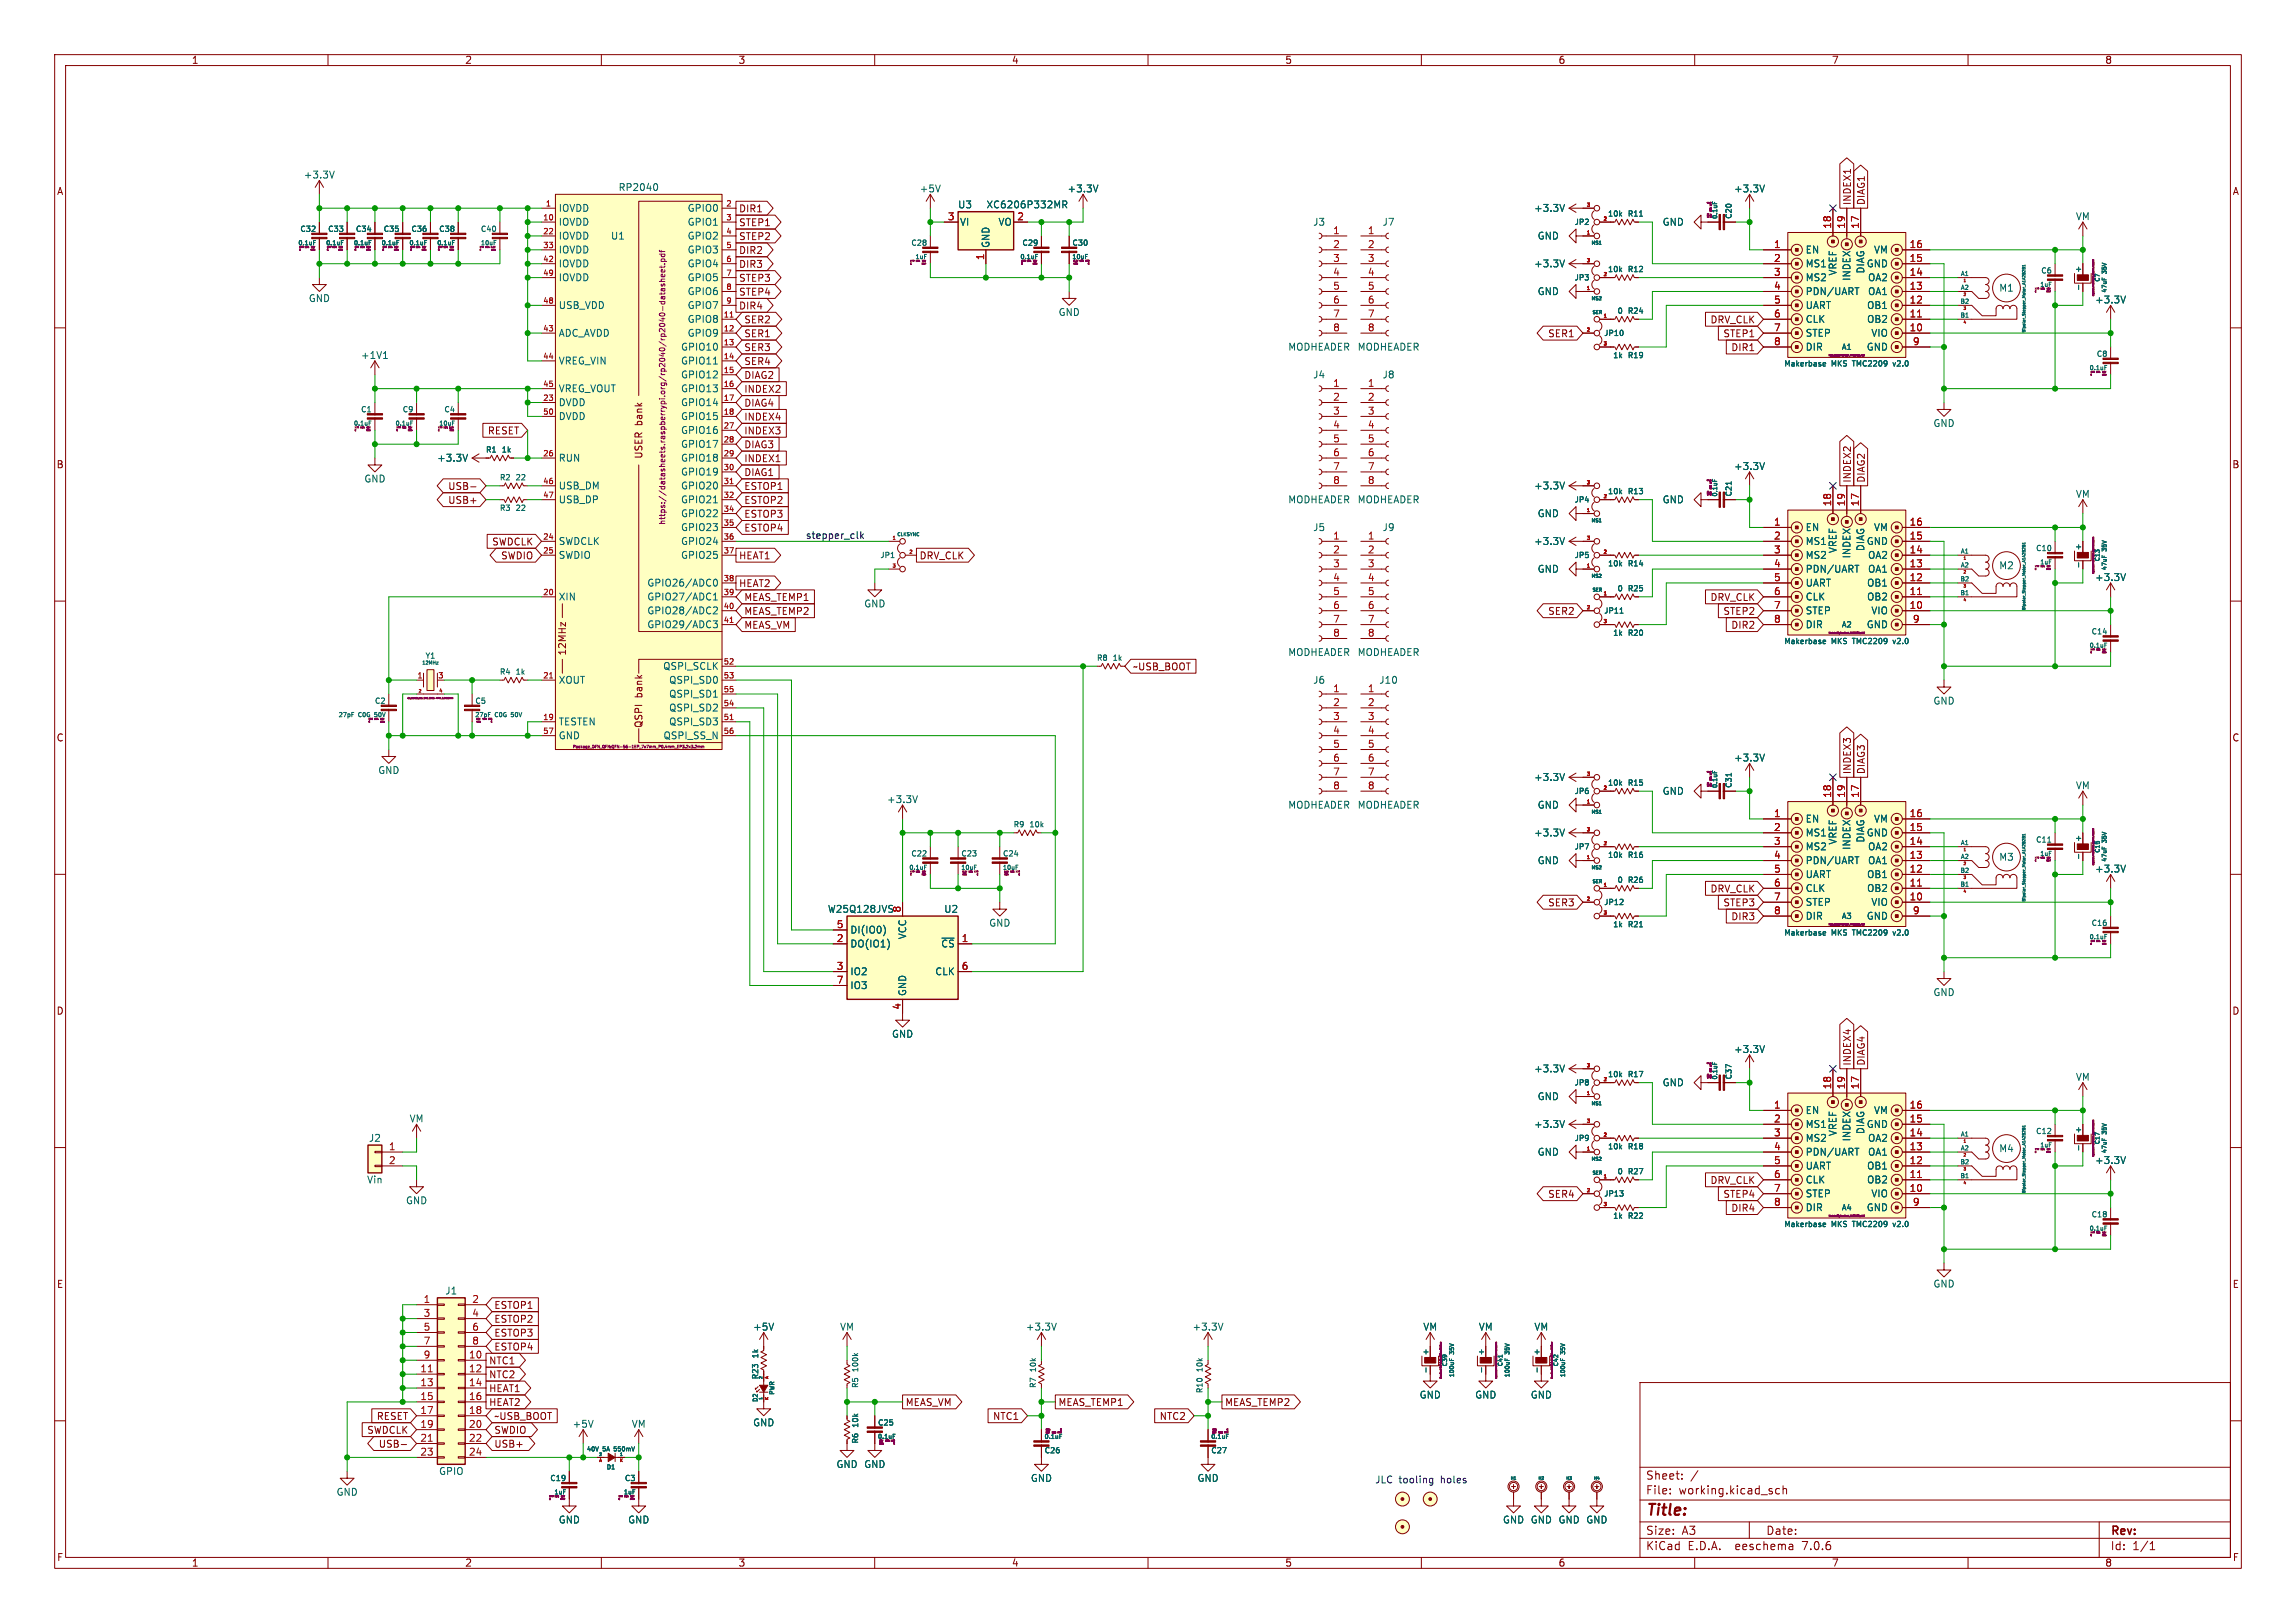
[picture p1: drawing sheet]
<svg xmlns="http://www.w3.org/2000/svg" width="420mm" height="297mm" viewBox="0 0 420 297" stroke-linecap="round" stroke-linejoin="round" font-family="sans-serif">
<defs><g id="words">
<text font-size="2.8" fill="#840000" x="301" y="277.9">Title:</text>
<g font-size="2.1" fill="#840000">
<text x="301" y="273.7">File:</text>
<text x="301" y="271">Sheet:</text>
<text x="307.1" y="273.7">working.kicad_sch</text>
<text x="301" y="281.1">Size:</text>
<text x="307.6" y="281.1">A3</text>
<text x="323" y="281.1">Date:</text>
<text x="386" y="281.3">Rev:</text>
<text x="301" y="283.9">KiCad</text>
<text x="308.7" y="283.9">E.D.A.</text>
<text x="317.6" y="283.9">eeschema</text>
<text x="330" y="283.9">7.0.6</text>
<text x="386" y="283.9">Id:</text>
<text x="390.1" y="283.9">1/1</text>
</g>
<g font-size="1.8" fill="#840000">
<text x="35" y="11.9">1</text>
<text x="85" y="11.9">2</text>
<text x="135" y="11.9">3</text>
<text x="185" y="11.9">4</text>
<text x="235" y="11.9">5</text>
<text x="285" y="11.9">6</text>
<text x="335" y="11.9">7</text>
<text x="385" y="11.9">8</text>
<text x="10.3" y="35.9">A</text>
<text x="408.3" y="35.9">A</text>
<text x="135.1" y="41.6">STEP1</text>
<text x="135.1" y="39.1">DIR1</text>
<text x="338.8" y="37.6" transform="rotate(-90 338.8 37.6)">INDEX1</text>
<text x="341.3" y="37.6" transform="rotate(-90 341.3 37.6)">DIAG1</text>
<text x="135.1" y="44.1">STEP2</text>
<text x="135.1" y="46.7">DIR2</text>
<text x="135.1" y="49.2">DIR3</text>
<text x="135.1" y="51.8">STEP3</text>
<text x="135.1" y="54.3">STEP4</text>
<text x="135.1" y="56.8">DIR4</text>
<text x="136" y="59.4">SER2</text>
<text x="312.8" y="59.4">DRV_CLK</text>
<text x="136" y="64.5">SER3</text>
<text x="136" y="61.9">SER1</text>
<text x="283.1" y="61.9">SER1</text>
<text x="315.1" y="61.9">STEP1</text>
<text x="316.6" y="64.5">DIR1</text>
<text x="136" y="67">SER4</text>
<text x="136" y="69.5">DIAG2</text>
<text x="136" y="72.1">INDEX2</text>
<text x="136" y="77.2">INDEX4</text>
<text x="136" y="74.6">DIAG4</text>
<text x="89.1" y="79.7">RESET</text>
<text x="136" y="79.7">INDEX3</text>
<text x="136" y="82.2">DIAG3</text>
<text x="10.3" y="85.9">B</text>
<text x="81.9" y="89.9">USB-</text>
<text x="117.7" y="84.1" transform="rotate(-90 117.7 84.1)">USER bank</text>
<text x="136" y="89.9">ESTOP1</text>
<text x="136" y="84.8">INDEX1</text>
<text x="136" y="87.3">DIAG1</text>
<text x="338.8" y="88.4" transform="rotate(-90 338.8 88.4)">INDEX2</text>
<text x="341.3" y="88.4" transform="rotate(-90 341.3 88.4)">DIAG2</text>
<text x="408.2" y="85.9">B</text>
<text x="81.9" y="92.4">USB+</text>
<text x="136" y="92.4">ESTOP2</text>
<text x="136" y="94.9">ESTOP3</text>
<text x="89.9" y="100">SWDCLK</text>
<text x="136" y="97.5">ESTOP4</text>
<text x="91.6" y="102.6">SWDIO</text>
<text x="135.1" y="107.6">HEAT2</text>
<text x="135.1" y="102.6">HEAT1</text>
<text x="168.1" y="102.6">DRV_CLK</text>
<text x="136" y="112.7">MEAS_TEMP2</text>
<text x="136" y="110.2">MEAS_TEMP1</text>
<text x="283.1" y="112.7">SER2</text>
<text x="312.8" y="110.2">DRV_CLK</text>
<text x="315.1" y="112.7">STEP2</text>
<text x="136" y="115.3">MEAS_VM</text>
<text x="316.6" y="115.3">DIR2</text>
<text x="103.7" y="120.1" transform="rotate(-90 103.7 120.1)">12MHz</text>
<text x="207.2" y="122.9">~USB_BOOT</text>
<text x="117.7" y="127.7" transform="rotate(-90 117.7 127.7)">bank</text>
<text x="10.3" y="135.9">C</text>
<text x="117.7" y="133.3" transform="rotate(-90 117.7 133.3)">QSPI</text>
<text x="408.2" y="135.9">C</text>
<text x="338.8" y="141.8" transform="rotate(-90 338.8 141.8)">INDEX3</text>
<text x="341.3" y="141.8" transform="rotate(-90 341.3 141.8)">DIAG3</text>
<text x="283.1" y="166.1">SER3</text>
<text x="312.8" y="163.5">DRV_CLK</text>
<text x="315.1" y="166.1">STEP3</text>
<text x="316.6" y="168.6">DIR3</text>
<text x="10.3" y="185.9">D</text>
<text x="408.2" y="185.9">D</text>
<text x="338.8" y="195.1" transform="rotate(-90 338.8 195.1)">INDEX4</text>
<text x="341.3" y="195.1" transform="rotate(-90 341.3 195.1)">DIAG4</text>
<text x="283.1" y="219.4">SER4</text>
<text x="312.8" y="216.9">DRV_CLK</text>
<text x="315.1" y="219.4">STEP4</text>
<text x="316.6" y="221.9">DIR4</text>
<text x="10.3" y="235.9">E</text>
<text x="90.3" y="239.7">ESTOP1</text>
<text x="408.3" y="235.9">E</text>
<text x="90.3" y="244.8">ESTOP3</text>
<text x="90.3" y="242.3">ESTOP2</text>
<text x="89.4" y="249.9">NTC1</text>
<text x="90.3" y="247.3">ESTOP4</text>
<text x="89.4" y="257.5">HEAT2</text>
<text x="89.4" y="255">HEAT1</text>
<text x="89.4" y="252.4">NTC2</text>
<text x="165.6" y="257.5">MEAS_VM</text>
<text x="193.5" y="257.5">MEAS_TEMP1</text>
<text x="224" y="257.5">MEAS_TEMP2</text>
<text x="67.1" y="262.6">SWDCLK</text>
<text x="68.8" y="260">RESET</text>
<text x="90.3" y="262.6">SWDIO</text>
<text x="90.3" y="260">~USB_BOOT</text>
<text x="181.6" y="260">NTC1</text>
<text x="212" y="260">NTC2</text>
<text x="69.2" y="265.1">USB-</text>
<text x="90.3" y="265.1">USB+</text>
<text x="10.3" y="285.9">F</text>
<text x="35" y="286.9">1</text>
<text x="85" y="286.9">2</text>
<text x="135" y="286.9">3</text>
<text x="185" y="286.9">4</text>
<text x="235" y="286.9">5</text>
<text x="285" y="286.9">6</text>
<text x="335" y="286.9">7</text>
<text x="385" y="286.9">8</text>
<text x="408.3" y="285.9">F</text>
</g>
<g font-size="1.8" fill="#006464">
<text x="55.5" y="32.9">+3.3V</text>
<text x="113" y="35.2">RP2040</text>
<text x="168.1" y="35.4">+5V</text>
<text x="195.2" y="35.4">+3.3V</text>
<text x="317.1" y="35.4">+3.3V</text>
<text x="102.1" y="39">IOVDD</text>
<text x="102.1" y="41.5">IOVDD</text>
<text x="125.7" y="39">GPIO0</text>
<text x="125.7" y="41.5">GPIO1</text>
<text x="175.2" y="38.3">U3</text>
<text x="175.5" y="41.5">VI</text>
<text x="180.3" y="38.3">XC6206P332MR</text>
<text x="182.5" y="41.5">VO</text>
<text x="240.1" y="41.5">J3</text>
<text x="252.8" y="41.5">J7</text>
<text x="280.5" y="39">+3.3V</text>
<text x="304" y="41.5">GND</text>
<text x="379.6" y="40.5">VM</text>
<text x="102.1" y="44">IOVDD</text>
<text x="102.1" y="46.6">IOVDD</text>
<text x="111.7" y="44">U1</text>
<text x="125.7" y="44">GPIO2</text>
<text x="125.7" y="46.6">GPIO3</text>
<text x="181.2" y="45.5" transform="rotate(-90 181.2 45.5)">GND</text>
<text x="281.2" y="44">GND</text>
<text x="330.2" y="46.6">EN</text>
<text x="342.7" y="46.6">VM</text>
<text x="102.1" y="49.1">IOVDD</text>
<text x="102.1" y="51.7">IOVDD</text>
<text x="125.7" y="49.1">GPIO4</text>
<text x="125.7" y="51.7">GPIO5</text>
<text x="280.5" y="49.1">+3.3V</text>
<text x="330.2" y="49.1">MS1</text>
<text x="330.2" y="51.7">MS2</text>
<text x="336.1" y="50.5" transform="rotate(-90 336.1 50.5)">VREF</text>
<text x="338.7" y="51.5" transform="rotate(-90 338.7 51.5)">INDEX</text>
<text x="341.2" y="50.2" transform="rotate(-90 341.2 50.2)">DIAG</text>
<text x="341.4" y="49.1">GND</text>
<text x="341.6" y="51.7">OA2</text>
<text x="365.6" y="53.6">M1</text>
<text x="56.4" y="55.5">GND</text>
<text x="102.1" y="56.7">USB_VDD</text>
<text x="125.7" y="59.3">GPIO8</text>
<text x="125.7" y="54.2">GPIO6</text>
<text x="125.7" y="56.7">GPIO7</text>
<text x="193.5" y="58">GND</text>
<text x="281.2" y="54.2">GND</text>
<text x="330.2" y="54.2">PDN/UART</text>
<text x="330.2" y="56.7">UART</text>
<text x="330.2" y="59.3">CLK</text>
<text x="341.4" y="59.3">OB2</text>
<text x="341.4" y="56.7">OB1</text>
<text x="341.6" y="54.2">OA1</text>
<text x="383.1" y="55.7">+3.3V</text>
<text x="65.9" y="65.9">+1V1</text>
<text x="102.1" y="61.8">ADC_AVDD</text>
<text x="124.5" y="64.4">GPIO10</text>
<text x="125.7" y="61.8">GPIO9</text>
<text x="235.5" y="64.4">MODHEADER MODHEADER</text>
<text x="330.2" y="61.8">STEP</text>
<text x="330.2" y="64.4">DIR</text>
<text x="341.4" y="64.4">GND</text>
<text x="342.2" y="61.8">VIO</text>
<text x="102.1" y="66.9">VREG_VIN</text>
<text x="102.1" y="72">VREG_VOUT</text>
<text x="124.5" y="66.9">GPIO11</text>
<text x="124.5" y="69.4">GPIO12</text>
<text x="124.5" y="72">GPIO13</text>
<text x="240.1" y="69.4">J4</text>
<text x="252.8" y="69.4">J8</text>
<text x="102.1" y="74.5">DVDD</text>
<text x="102.1" y="77.1">DVDD</text>
<text x="124.5" y="74.5">GPIO14</text>
<text x="124.5" y="77.1">GPIO15</text>
<text x="124.5" y="79.6">GPIO16</text>
<text x="124.5" y="82.1">GPIO17</text>
<text x="353.6" y="78.3">GND</text>
<text x="66.5" y="88.5">GND</text>
<text x="79.9" y="84.7">+3.3V</text>
<text x="102.1" y="84.7">RUN</text>
<text x="102.1" y="89.8">USB_DM</text>
<text x="124.5" y="84.7">GPIO18</text>
<text x="124.5" y="87.2">GPIO19</text>
<text x="124.5" y="89.8">GPIO20</text>
<text x="280.5" y="89.8">+3.3V</text>
<text x="317.1" y="86.2">+3.3V</text>
<text x="102.1" y="92.3">USB_DP</text>
<text x="124.5" y="92.3">GPIO21</text>
<text x="124.5" y="94.8">GPIO22</text>
<text x="235.5" y="92.3">MODHEADER MODHEADER</text>
<text x="281.2" y="94.8">GND</text>
<text x="304" y="92.3">GND</text>
<text x="379.6" y="91.3">VM</text>
<text x="102.1" y="99.9">SWDCLK</text>
<text x="124.5" y="97.4">GPIO23</text>
<text x="124.5" y="99.9">GPIO24</text>
<text x="240.1" y="97.4">J5</text>
<text x="252.8" y="97.4">J9</text>
<text x="280.5" y="99.9">+3.3V</text>
<text x="330.2" y="97.4">EN</text>
<text x="330.2" y="99.9">MS1</text>
<text x="336.1" y="101.3" transform="rotate(-90 336.1 101.3)">VREF</text>
<text x="341.2" y="101" transform="rotate(-90 341.2 101)">DIAG</text>
<text x="341.4" y="99.9">GND</text>
<text x="342.7" y="97.4">VM</text>
<text x="102.1" y="102.5">SWDIO</text>
<text x="118.3" y="107.5">GPIO26/ADC0</text>
<text x="124.5" y="102.5">GPIO25</text>
<text x="281.2" y="105">GND</text>
<text x="330.2" y="102.5">MS2</text>
<text x="330.2" y="105">PDN/UART</text>
<text x="330.2" y="107.5">UART</text>
<text x="338.7" y="102.3" transform="rotate(-90 338.7 102.3)">INDEX</text>
<text x="341.4" y="107.5">OB1</text>
<text x="341.6" y="105">OA1</text>
<text x="341.6" y="102.5">OA2</text>
<text x="365.6" y="104.4">M2</text>
<text x="383.1" y="106.5">+3.3V</text>
<text x="102.1" y="110.1">XIN</text>
<text x="118.3" y="110.1">GPIO27/ADC1</text>
<text x="118.3" y="112.6">GPIO28/ADC2</text>
<text x="158" y="111.4">GND</text>
<text x="330.2" y="110.1">CLK</text>
<text x="330.2" y="112.6">STEP</text>
<text x="341.4" y="110.1">OB2</text>
<text x="342.2" y="112.6">VIO</text>
<text x="118.3" y="115.2">GPIO29/ADC3</text>
<text x="330.2" y="115.2">DIR</text>
<text x="341.4" y="115.2">GND</text>
<text x="102.1" y="125.3">XOUT</text>
<text x="121.2" y="122.8">QSPI_SCLK</text>
<text x="122.3" y="125.3">QSPI_SD0</text>
<text x="235.5" y="120.2">MODHEADER MODHEADER</text>
<text x="240.1" y="125.3">J6</text>
<text x="252.2" y="125.3">J10</text>
<text x="122.3" y="130.4">QSPI_SD2</text>
<text x="122.3" y="127.9">QSPI_SD1</text>
<text x="353.6" y="129.1">GND</text>
<text x="102.1" y="132.9">TESTEN</text>
<text x="102.1" y="135.5">GND</text>
<text x="121.3" y="135.5">QSPI_SS_N</text>
<text x="122.3" y="132.9">QSPI_SD3</text>
<text x="69.1" y="141.8">GND</text>
<text x="280.5" y="143.1">+3.3V</text>
<text x="317.1" y="139.5">+3.3V</text>
<text x="162.2" y="147.2">+3.3V</text>
<text x="235.5" y="148.2">MODHEADER MODHEADER</text>
<text x="281.2" y="148.2">GND</text>
<text x="304" y="145.6">GND</text>
<text x="379.6" y="144.6">VM</text>
<text x="280.5" y="153.3">+3.3V</text>
<text x="330.2" y="150.7">EN</text>
<text x="330.2" y="153.3">MS1</text>
<text x="330.2" y="155.8">MS2</text>
<text x="336.1" y="154.7" transform="rotate(-90 336.1 154.7)">VREF</text>
<text x="338.7" y="155.6" transform="rotate(-90 338.7 155.6)">INDEX</text>
<text x="341.2" y="154.3" transform="rotate(-90 341.2 154.3)">DIAG</text>
<text x="341.4" y="153.3">GND</text>
<text x="341.6" y="155.8">OA2</text>
<text x="342.7" y="150.7">VM</text>
<text x="281.2" y="158.3">GND</text>
<text x="330.2" y="158.3">PDN/UART</text>
<text x="330.2" y="160.9">UART</text>
<text x="341.4" y="160.9">OB1</text>
<text x="341.6" y="158.3">OA1</text>
<text x="365.6" y="157.7">M3</text>
<text x="383.1" y="159.9">+3.3V</text>
<text x="151.3" y="167.2">W25Q128JVS</text>
<text x="172.6" y="167.2">U2</text>
<text x="330.2" y="163.4">CLK</text>
<text x="330.2" y="166">STEP</text>
<text x="341.4" y="163.4">OB2</text>
<text x="342.2" y="166">VIO</text>
<text x="155.4" y="173.6">DO(IO1)</text>
<text x="155.4" y="171">DI(IO0)</text>
<text x="166" y="172" transform="rotate(-90 166 172)">VCC</text>
<text x="172.1" y="173.6">~{CS}</text>
<text x="180.8" y="169.8">GND</text>
<text x="330.2" y="168.5">DIR</text>
<text x="341.4" y="168.5">GND</text>
<text x="155.4" y="178.7">IO2</text>
<text x="171" y="178.7">CLK</text>
<text x="155.4" y="181.2">IO3</text>
<text x="166" y="182.4" transform="rotate(-90 166 182.4)">GND</text>
<text x="353.6" y="182.5">GND</text>
<text x="163.1" y="190.1">GND</text>
<text x="280.5" y="196.4">+3.3V</text>
<text x="317.1" y="192.9">+3.3V</text>
<text x="379.6" y="198">VM</text>
<text x="281.2" y="201.5">GND</text>
<text x="304" y="199">GND</text>
<text x="67.4" y="209.1">J2</text>
<text x="74.8" y="205.6">VM</text>
<text x="280.5" y="206.6">+3.3V</text>
<text x="330.2" y="204.1">EN</text>
<text x="330.2" y="206.6">MS1</text>
<text x="330.2" y="209.1">MS2</text>
<text x="336.1" y="208" transform="rotate(-90 336.1 208)">VREF</text>
<text x="338.7" y="209" transform="rotate(-90 338.7 209)">INDEX</text>
<text x="341.2" y="207.6" transform="rotate(-90 341.2 207.6)">DIAG</text>
<text x="341.4" y="206.6">GND</text>
<text x="341.6" y="209.1">OA2</text>
<text x="342.7" y="204.1">VM</text>
<text x="281.2" y="211.7">GND</text>
<text x="330.2" y="211.7">PDN/UART</text>
<text x="330.2" y="214.2">UART</text>
<text x="341.4" y="214.2">OB1</text>
<text x="341.6" y="211.7">OA1</text>
<text x="365.6" y="211">M4</text>
<text x="383.1" y="213.2">+3.3V</text>
<text x="67.1" y="216.8">Vin</text>
<text x="74.2" y="220.6">GND</text>
<text x="330.2" y="216.8">CLK</text>
<text x="330.2" y="219.3">STEP</text>
<text x="330.2" y="221.8">DIR</text>
<text x="341.4" y="221.8">GND</text>
<text x="341.4" y="216.8">OB2</text>
<text x="342.2" y="219.3">VIO</text>
<text x="81.4" y="237.1">J1</text>
<text x="353.6" y="235.8">GND</text>
<text x="137.7" y="243.7">+5V</text>
<text x="153.6" y="243.7">VM</text>
<text x="187.6" y="243.7">+3.3V</text>
<text x="218" y="243.7">+3.3V</text>
<text x="260.2" y="243.7">VM</text>
<text x="270.4" y="243.7">VM</text>
<text x="280.6" y="243.7">VM</text>
<text x="259.6" y="256.1">GND</text>
<text x="269.7" y="256.1">GND</text>
<text x="279.9" y="256.1">GND</text>
<text x="104.6" y="261.5">+5V</text>
<text x="115.5" y="261.5">VM</text>
<text x="137.7" y="261.2">GND</text>
<text x="152.9" y="268.8">GND GND</text>
<text x="61.5" y="273.9">GND</text>
<text x="80.2" y="270.1">GPIO</text>
<text x="188.5" y="271.4">GND</text>
<text x="218.9" y="271.4">GND</text>
<text x="102.1" y="279">GND</text>
<text x="114.8" y="279">GND</text>
<text x="274.8" y="279">GND GND GND GND</text>
</g>
<g font-size="1.8" fill="#a90000">
<text x="173.3" y="40.4">3</text>
<text x="186" y="40.4">2</text>
<text x="335" y="42" transform="rotate(-90 335 42)">18</text>
<text x="337.6" y="42" transform="rotate(-90 337.6 42)">19</text>
<text x="340.1" y="42" transform="rotate(-90 340.1 42)">17</text>
<text x="180.1" y="47.7" transform="rotate(-90 180.1 47.7)">1</text>
<text x="243.8" y="42.9">1</text>
<text x="243.8" y="45.5">2</text>
<text x="250.1" y="42.9">1</text>
<text x="250.1" y="45.5">2</text>
<text x="324.4" y="45.5">1</text>
<text x="349.2" y="45.5">16</text>
<text x="243.8" y="48">3</text>
<text x="243.8" y="50.5">4</text>
<text x="243.8" y="53.1">5</text>
<text x="250.1" y="48">3</text>
<text x="250.1" y="50.5">4</text>
<text x="250.1" y="53.1">5</text>
<text x="324.4" y="48">2</text>
<text x="324.4" y="50.5">3</text>
<text x="324.4" y="53.1">4</text>
<text x="349.2" y="53.1">13</text>
<text x="349.2" y="50.5">14</text>
<text x="349.2" y="48">15</text>
<text x="243.8" y="55.6">6</text>
<text x="243.8" y="58.2">7</text>
<text x="250.1" y="55.6">6</text>
<text x="250.1" y="58.2">7</text>
<text x="324.4" y="55.6">5</text>
<text x="324.4" y="58.2">6</text>
<text x="349.2" y="58.2">11</text>
<text x="349.2" y="55.6">12</text>
<text x="243.8" y="60.7">8</text>
<text x="250.1" y="60.7">8</text>
<text x="324.4" y="60.7">7</text>
<text x="324.4" y="63.2">8</text>
<text x="349.2" y="60.7">10</text>
<text x="349.8" y="63.2">9</text>
<text x="243.8" y="70.9">1</text>
<text x="250.1" y="70.9">1</text>
<text x="243.8" y="73.4">2</text>
<text x="243.8" y="75.9">3</text>
<text x="250.1" y="73.4">2</text>
<text x="250.1" y="75.9">3</text>
<text x="243.8" y="78.5">4</text>
<text x="243.8" y="81">5</text>
<text x="243.8" y="83.6">6</text>
<text x="250.1" y="78.5">4</text>
<text x="250.1" y="81">5</text>
<text x="250.1" y="83.6">6</text>
<text x="243.8" y="86.1">7</text>
<text x="243.8" y="88.6">8</text>
<text x="250.1" y="86.1">7</text>
<text x="250.1" y="88.6">8</text>
<text x="335" y="92.8" transform="rotate(-90 335 92.8)">18</text>
<text x="337.6" y="92.8" transform="rotate(-90 337.6 92.8)">19</text>
<text x="340.1" y="92.8" transform="rotate(-90 340.1 92.8)">17</text>
<text x="243.8" y="98.8">1</text>
<text x="243.8" y="101.3">2</text>
<text x="250.1" y="98.8">1</text>
<text x="250.1" y="101.3">2</text>
<text x="324.4" y="96.3">1</text>
<text x="324.4" y="98.8">2</text>
<text x="324.4" y="101.3">3</text>
<text x="349.2" y="101.3">14</text>
<text x="349.2" y="98.8">15</text>
<text x="349.2" y="96.3">16</text>
<text x="243.8" y="103.9">3</text>
<text x="243.8" y="106.4">4</text>
<text x="250.1" y="103.9">3</text>
<text x="250.1" y="106.4">4</text>
<text x="324.4" y="103.9">4</text>
<text x="324.4" y="106.4">5</text>
<text x="349.2" y="106.4">12</text>
<text x="349.2" y="103.9">13</text>
<text x="243.8" y="109">5</text>
<text x="243.8" y="111.5">6</text>
<text x="250.1" y="109">5</text>
<text x="250.1" y="111.5">6</text>
<text x="324.4" y="109">6</text>
<text x="324.4" y="111.5">7</text>
<text x="349.2" y="111.5">10</text>
<text x="349.2" y="109">11</text>
<text x="243.8" y="114">7</text>
<text x="243.8" y="116.6">8</text>
<text x="250.1" y="114">7</text>
<text x="250.1" y="116.6">8</text>
<text x="324.4" y="114">8</text>
<text x="349.8" y="114">9</text>
<text x="243.8" y="126.7">1</text>
<text x="243.8" y="129.3">2</text>
<text x="243.8" y="131.8">3</text>
<text x="250.1" y="126.7">1</text>
<text x="250.1" y="129.3">2</text>
<text x="250.1" y="131.8">3</text>
<text x="243.8" y="134.4">4</text>
<text x="243.8" y="136.9">5</text>
<text x="250.1" y="134.4">4</text>
<text x="250.1" y="136.9">5</text>
<text x="243.8" y="139.4">6</text>
<text x="243.8" y="142">7</text>
<text x="250.1" y="139.4">6</text>
<text x="250.1" y="142">7</text>
<text x="243.8" y="144.5">8</text>
<text x="250.1" y="144.5">8</text>
<text x="324.4" y="149.6">1</text>
<text x="335" y="146.1" transform="rotate(-90 335 146.1)">18</text>
<text x="337.6" y="146.1" transform="rotate(-90 337.6 146.1)">19</text>
<text x="340.1" y="146.1" transform="rotate(-90 340.1 146.1)">17</text>
<text x="349.2" y="149.6">16</text>
<text x="324.4" y="152.1">2</text>
<text x="324.4" y="154.7">3</text>
<text x="349.2" y="154.7">14</text>
<text x="349.2" y="152.1">15</text>
<text x="324.4" y="157.2">4</text>
<text x="324.4" y="159.8">5</text>
<text x="349.2" y="159.8">12</text>
<text x="349.2" y="157.2">13</text>
<text x="164.8" y="167.1" transform="rotate(-90 164.8 167.1)">8</text>
<text x="324.4" y="162.3">6</text>
<text x="324.4" y="164.8">7</text>
<text x="324.4" y="167.4">8</text>
<text x="349.2" y="164.8">10</text>
<text x="349.2" y="162.3">11</text>
<text x="349.8" y="167.4">9</text>
<text x="153" y="172.5">2</text>
<text x="153" y="169.9">5</text>
<text x="175.8" y="172.5">1</text>
<text x="153" y="177.5">3</text>
<text x="175.8" y="177.5">6</text>
<text x="153" y="180.1">7</text>
<text x="164.8" y="184.9" transform="rotate(-90 164.8 184.9)">4</text>
<text x="324.4" y="202.9">1</text>
<text x="335" y="199.4" transform="rotate(-90 335 199.4)">18</text>
<text x="337.6" y="199.4" transform="rotate(-90 337.6 199.4)">19</text>
<text x="340.1" y="199.4" transform="rotate(-90 340.1 199.4)">17</text>
<text x="349.2" y="202.9">16</text>
<text x="324.4" y="205.5">2</text>
<text x="324.4" y="208">3</text>
<text x="349.2" y="208">14</text>
<text x="349.2" y="205.5">15</text>
<text x="71" y="210.6">1</text>
<text x="71" y="213.1">2</text>
<text x="324.4" y="210.6">4</text>
<text x="324.4" y="213.1">5</text>
<text x="324.4" y="215.6">6</text>
<text x="349.2" y="215.6">11</text>
<text x="349.2" y="213.1">12</text>
<text x="349.2" y="210.6">13</text>
<text x="324.4" y="218.2">7</text>
<text x="324.4" y="220.7">8</text>
<text x="349.2" y="218.2">10</text>
<text x="349.8" y="220.7">9</text>
<text x="77.4" y="238.5">1</text>
<text x="86.3" y="238.5">2</text>
<text x="77.4" y="241">3</text>
<text x="77.4" y="243.6">5</text>
<text x="86.3" y="241">4</text>
<text x="86.3" y="243.6">6</text>
<text x="76.8" y="251.2">11</text>
<text x="77.4" y="246.1">7</text>
<text x="77.4" y="248.7">9</text>
<text x="85.7" y="248.7">10</text>
<text x="85.7" y="251.2">12</text>
<text x="86.3" y="246.1">8</text>
<text x="76.8" y="253.7">13</text>
<text x="76.8" y="256.3">15</text>
<text x="85.7" y="253.7">14</text>
<text x="85.7" y="256.3">16</text>
<text x="76.8" y="258.8">17</text>
<text x="76.8" y="261.4">19</text>
<text x="76.8" y="263.9">21</text>
<text x="85.7" y="258.8">18</text>
<text x="85.7" y="261.4">20</text>
<text x="85.7" y="263.9">22</text>
<text x="76.8" y="266.4">23</text>
<text x="85.7" y="266.4">24</text>
</g>
<text font-size="1.8" fill="#0f0f0f" x="147.3" y="98.7">stepper_clk</text>
<g font-size="1.8" fill="#0000c2">
<text x="251.5" y="271.5">JLC</text>
<text x="255.9" y="271.5">tooling</text>
<text x="263.7" y="271.5">holes</text>
</g>
<g font-size="1.4" fill="#a90000">
<text x="99.2" y="40.4">10</text>
<text x="99.7" y="37.8">1</text>
<text x="132.7" y="37.8">2</text>
<text x="132.7" y="40.4">3</text>
<text x="99.2" y="42.9">22</text>
<text x="99.2" y="45.5">33</text>
<text x="132.7" y="42.9">4</text>
<text x="132.7" y="45.5">5</text>
<text x="99.2" y="48">42</text>
<text x="99.2" y="50.5">49</text>
<text x="132.7" y="48">6</text>
<text x="132.7" y="50.5">7</text>
<text x="132.7" y="53.1">8</text>
<text x="99.2" y="55.6">48</text>
<text x="132.3" y="58.2">11</text>
<text x="132.7" y="55.6">9</text>
<text x="99.2" y="60.7">43</text>
<text x="99.2" y="65.8">44</text>
<text x="132.3" y="60.7">12</text>
<text x="132.3" y="63.2">13</text>
<text x="132.3" y="65.8">14</text>
<text x="99.2" y="70.9">45</text>
<text x="132.3" y="68.3">15</text>
<text x="132.3" y="70.9">16</text>
<text x="99.2" y="73.4">23</text>
<text x="99.2" y="75.9">50</text>
<text x="132.3" y="73.4">17</text>
<text x="132.3" y="75.9">18</text>
<text x="99.2" y="83.6">26</text>
<text x="132.3" y="78.5">27</text>
<text x="132.3" y="81">28</text>
<text x="132.3" y="83.6">29</text>
<text x="99.2" y="88.6">46</text>
<text x="132.3" y="86.1">30</text>
<text x="132.3" y="88.6">31</text>
<text x="99.2" y="91.2">47</text>
<text x="132.3" y="91.2">32</text>
<text x="132.3" y="93.7">34</text>
<text x="99.2" y="98.8">24</text>
<text x="99.2" y="101.3">25</text>
<text x="132.3" y="96.3">35</text>
<text x="132.3" y="98.8">36</text>
<text x="132.3" y="101.3">37</text>
<text x="132.3" y="106.4">38</text>
<text x="99.2" y="109">20</text>
<text x="132.3" y="109">39</text>
<text x="132.3" y="111.5">40</text>
<text x="132.3" y="114">41</text>
<text x="76.2" y="124.2">1</text>
<text x="80" y="124.2">3</text>
<text x="99.2" y="124.2">21</text>
<text x="132.3" y="121.7">52</text>
<text x="132.3" y="124.2">53</text>
<text x="99.2" y="131.8">19</text>
<text x="132.3" y="131.8">51</text>
<text x="132.3" y="129.3">54</text>
<text x="132.3" y="126.7">55</text>
<text x="99.2" y="134.4">57</text>
<text x="132.3" y="134.4">56</text>
</g>
<g font-size="1.4" fill="#006464">
<text x="287.9" y="41.4">JP2</text>
<text x="294" y="39.8">10k</text>
<text x="297.6" y="39.8">R11</text>
<text x="317" y="40.2" transform="rotate(-90 317 40.2)">C20</text>
<text x="54.8" y="42.6">C32</text>
<text x="59.9" y="42.6">C33</text>
<text x="65" y="42.6">C34</text>
<text x="70.1" y="42.6">C35</text>
<text x="75.1" y="42.6">C36</text>
<text x="80.2" y="42.6">C38</text>
<text x="87.8" y="42.6">C40</text>
<text x="166.6" y="45.2">C28</text>
<text x="186.9" y="45.2">C29</text>
<text x="196" y="45.2">C30</text>
<text x="287.9" y="51.5">JP3</text>
<text x="294" y="50">10k</text>
<text x="297.6" y="50">R12</text>
<text x="373.3" y="50.3">C6</text>
<text x="380.7" y="50" transform="rotate(-90 380.7 50)">+</text>
<text x="295.8" y="57.6">0</text>
<text x="297.6" y="57.6">R24</text>
<text x="293.3" y="61.7">JP10</text>
<text x="295" y="65.7">1k</text>
<text x="297.6" y="65.7">R19</text>
<text x="336.8" y="64.2">A1</text>
<text x="383.4" y="65.5">C8</text>
<text x="326.3" y="67.3">Makerbase</text>
<text x="335" y="67.3">MKS</text>
<text x="339.1" y="67.3">TMC2209</text>
<text x="346.8" y="67.3">v2.0</text>
<text x="65.9" y="75.7">C1</text>
<text x="73.5" y="75.7">C9</text>
<text x="81.2" y="75.7">C4</text>
<text x="88.8" y="83">R1</text>
<text x="91.7" y="83">1k</text>
<text x="91.3" y="88.1">R2</text>
<text x="94.2" y="88.1">22</text>
<text x="91.3" y="93.7">R3</text>
<text x="94.2" y="93.7">22</text>
<text x="287.9" y="92.2">JP4</text>
<text x="294" y="90.6">10k</text>
<text x="297.6" y="90.6">R13</text>
<text x="317" y="91" transform="rotate(-90 317 91)">C21</text>
<text x="372.3" y="101.1">C10</text>
<text x="380.7" y="100.8" transform="rotate(-90 380.7 100.8)">+</text>
<text x="160.9" y="102.3">JP1</text>
<text x="287.9" y="102.3">JP5</text>
<text x="294" y="103.8">10k</text>
<text x="297.6" y="103.8">R14</text>
<text x="293.3" y="112.5">JP11</text>
<text x="295.8" y="108.4">0</text>
<text x="297.6" y="108.4">R25</text>
<text x="295" y="116.5">1k</text>
<text x="297.6" y="116.5">R20</text>
<text x="326.3" y="118.1">Makerbase</text>
<text x="335" y="118.1">MKS</text>
<text x="336.8" y="115">A2</text>
<text x="339.1" y="118.1">TMC2209</text>
<text x="346.8" y="118.1">v2.0</text>
<text x="382.5" y="116.3">C14</text>
<text x="77.7" y="120.7">Y1</text>
<text x="91.3" y="123.7">R4</text>
<text x="94.2" y="123.7">1k</text>
<text x="200.5" y="121.1">R8</text>
<text x="203.4" y="121.1">1k</text>
<text x="68.5" y="129">C2</text>
<text x="86.8" y="129">C5</text>
<text x="294" y="144">10k</text>
<text x="297.6" y="144">R15</text>
<text x="287.9" y="145.5">JP6</text>
<text x="317" y="144.3" transform="rotate(-90 317 144.3)">C31</text>
<text x="185.3" y="151.6">R9</text>
<text x="188.2" y="151.6">10k</text>
<text x="287.9" y="155.7">JP7</text>
<text x="372.3" y="154.4">C11</text>
<text x="380.7" y="154.2" transform="rotate(-90 380.7 154.2)">+</text>
<text x="166.6" y="156.9">C22</text>
<text x="175.7" y="156.9">C23</text>
<text x="183.3" y="156.9">C24</text>
<text x="294" y="157.2">10k</text>
<text x="295.8" y="161.8">0</text>
<text x="297.6" y="161.8">R26</text>
<text x="297.6" y="157.2">R16</text>
<text x="293.3" y="165.8">JP12</text>
<text x="295" y="169.9">1k</text>
<text x="297.6" y="169.9">R21</text>
<text x="326.3" y="171.4">Makerbase</text>
<text x="335" y="171.4">MKS</text>
<text x="336.8" y="168.4">A3</text>
<text x="339.1" y="171.4">TMC2209</text>
<text x="346.8" y="171.4">v2.0</text>
<text x="382.5" y="169.6">C16</text>
<text x="294" y="197.3">10k</text>
<text x="297.6" y="197.3">R17</text>
<text x="317" y="197.7" transform="rotate(-90 317 197.7)">C37</text>
<text x="287.9" y="198.8">JP8</text>
<text x="287.9" y="209">JP9</text>
<text x="372.3" y="207.7">C12</text>
<text x="380.7" y="207.5" transform="rotate(-90 380.7 207.5)">+</text>
<text x="294" y="210.5">10k</text>
<text x="295.8" y="215.1">0</text>
<text x="297.6" y="210.5">R18</text>
<text x="297.6" y="215.1">R27</text>
<text x="293.3" y="219.2">JP13</text>
<text x="336.8" y="221.7">A4</text>
<text x="295" y="223.2">1k</text>
<text x="297.6" y="223.2">R22</text>
<text x="326.3" y="224.8">Makerbase</text>
<text x="335" y="224.8">MKS</text>
<text x="339.1" y="224.8">TMC2209</text>
<text x="346.8" y="224.8">v2.0</text>
<text x="382.5" y="223">C18</text>
<text x="138.9" y="248.7" transform="rotate(-90 138.9 248.7)">1k</text>
<text x="157.2" y="251.2" transform="rotate(-90 157.2 251.2)">100k</text>
<text x="189.7" y="251.2" transform="rotate(-90 189.7 251.2)">10k</text>
<text x="220.2" y="251.2" transform="rotate(-90 220.2 251.2)">10k</text>
<text x="261.4" y="248.2" transform="rotate(-90 261.4 248.2)">+</text>
<text x="271.5" y="248.2" transform="rotate(-90 271.5 248.2)">+</text>
<text x="281.7" y="248.2" transform="rotate(-90 281.7 248.2)">+</text>
<text x="138.9" y="252.5" transform="rotate(-90 138.9 252.5)">R23</text>
<text x="157.2" y="254.1" transform="rotate(-90 157.2 254.1)">R5</text>
<text x="189.7" y="254.1" transform="rotate(-90 189.7 254.1)">R7</text>
<text x="220.2" y="255.1" transform="rotate(-90 220.2 255.1)">R10</text>
<text x="157.2" y="261.4" transform="rotate(-90 157.2 261.4)">10k</text>
<text x="160.5" y="261.1">C25</text>
<text x="157.2" y="264.3" transform="rotate(-90 157.2 264.3)">R6</text>
<text x="191" y="266.2">C26</text>
<text x="221.4" y="266.2">C27</text>
<text x="100.5" y="271.2">C19</text>
<text x="114.2" y="271.2">C3</text>
</g>
<text font-size="1.4" fill="#840084" x="121.9" y="96.2" transform="rotate(-90 121.9 96.2)">https://datasheets.raspberrypi.org/rp2040/rp2040-datasheet.pdf</text>
<g font-size="1.1" fill="#006464">
<text x="314.3" y="40.2" transform="rotate(-90 314.3 40.2)">0.1uF</text>
<text x="358.5" y="50.5">A1</text>
<text x="358.5" y="53.1">A2</text>
<text x="384.3" y="51.7" transform="rotate(-90 384.3 51.7)">C7</text>
<text x="385.5" y="53.7" transform="rotate(-90 385.5 53.7)">47uF</text>
<text x="385.5" y="50" transform="rotate(-90 385.5 50)">35V</text>
<text x="358.5" y="55.6">B2</text>
<text x="358.5" y="58.2">B1</text>
<text x="314.3" y="91" transform="rotate(-90 314.3 91)">0.1uF</text>
<text x="358.5" y="101.3">A1</text>
<text x="385.5" y="100.8" transform="rotate(-90 385.5 100.8)">35V</text>
<text x="358.5" y="106.4">B2</text>
<text x="358.5" y="103.9">A2</text>
<text x="384.3" y="102.9" transform="rotate(-90 384.3 102.9)">C13</text>
<text x="385.5" y="104.5" transform="rotate(-90 385.5 104.5)">47uF</text>
<text x="358.5" y="109">B1</text>
<text x="61.8" y="131.4">27pF</text>
<text x="65.6" y="131.4">C0G</text>
<text x="90.6" y="131.4">C0G</text>
<text x="93.8" y="131.4">50V</text>
<text x="314.3" y="144.4" transform="rotate(-90 314.3 144.4)">0.1uF</text>
<text x="358.5" y="154.7">A1</text>
<text x="385.5" y="154.2" transform="rotate(-90 385.5 154.2)">35V</text>
<text x="358.5" y="159.8">B2</text>
<text x="358.5" y="157.2">A2</text>
<text x="384.3" y="156.2" transform="rotate(-90 384.3 156.2)">C15</text>
<text x="385.5" y="157.8" transform="rotate(-90 385.5 157.8)">47uF</text>
<text x="358.5" y="162.3">B1</text>
<text x="314.3" y="197.7" transform="rotate(-90 314.3 197.7)">0.1uF</text>
<text x="358.5" y="208">A1</text>
<text x="384.3" y="209.5" transform="rotate(-90 384.3 209.5)">C17</text>
<text x="385.5" y="207.5" transform="rotate(-90 385.5 207.5)">35V</text>
<text x="358.5" y="213.1">B2</text>
<text x="358.5" y="215.6">B1</text>
<text x="358.5" y="210.6">A2</text>
<text x="385.5" y="211.2" transform="rotate(-90 385.5 211.2)">47uF</text>
<text x="264.9" y="250.2" transform="rotate(-90 264.9 250.2)">C39</text>
<text x="266.2" y="247.8" transform="rotate(-90 266.2 247.8)">35V</text>
<text x="275.1" y="250.2" transform="rotate(-90 275.1 250.2)">C41</text>
<text x="276.3" y="247.8" transform="rotate(-90 276.3 247.8)">35V</text>
<text x="285.2" y="250.2" transform="rotate(-90 285.2 250.2)">C42</text>
<text x="286.5" y="247.8" transform="rotate(-90 286.5 247.8)">35V</text>
<text x="138.8" y="256.7" transform="rotate(-90 138.8 256.7)">D2</text>
<text x="141.8" y="255.4" transform="rotate(-90 141.8 255.4)">PWR</text>
<text x="266.2" y="252.2" transform="rotate(-90 266.2 252.2)">100uF</text>
<text x="276.3" y="252.2" transform="rotate(-90 276.3 252.2)">100uF</text>
<text x="286.5" y="252.2" transform="rotate(-90 286.5 252.2)">100uF</text>
<text x="190.9" y="263.5">0.1uF</text>
<text x="221.4" y="263.5">0.1uF</text>
<text x="107.2" y="265.8">40V</text>
<text x="110.3" y="265.8">5A</text>
<text x="110.8" y="269.1">D1</text>
<text x="112.6" y="265.8">550mV</text>
</g>
<g font-size="1.1" fill="#840084">
<text x="54.4" y="45.1">0.1uF</text>
<text x="59.5" y="45.1">0.1uF</text>
<text x="64.6" y="45.1">0.1uF</text>
<text x="69.7" y="45.1">0.1uF</text>
<text x="74.8" y="45.1">0.1uF</text>
<text x="79.8" y="45.1">0.1uF</text>
<text x="87.8" y="45.1">10uF</text>
<text x="167.3" y="47.6">1uF</text>
<text x="186.5" y="47.6">0.1uF</text>
<text x="196" y="47.6">10uF</text>
<text x="373.1" y="52.7">1uF</text>
<text x="382.1" y="67.9">0.1uF</text>
<text x="64.6" y="78.1">0.1uF</text>
<text x="72.2" y="78.1">0.1uF</text>
<text x="80.2" y="78.1">10uF</text>
<text x="373.1" y="103.5">1uF</text>
<text x="382.1" y="118.7">0.1uF</text>
<text x="68.8" y="131.4">50V</text>
<text x="86.8" y="131.4">27pF</text>
<text x="166.2" y="159.4">0.1uF</text>
<text x="175.7" y="159.4">10uF</text>
<text x="183.3" y="159.4">10uF</text>
<text x="373.1" y="156.8">1uF</text>
<text x="382.1" y="172.1">0.1uF</text>
<text x="373.1" y="210.2">1uF</text>
<text x="382.1" y="225.4">0.1uF</text>
<text x="160.4" y="263.5">0.1uF</text>
<text x="101.3" y="273.7">1uF</text>
<text x="114" y="273.7">1uF</text>
</g>
<g font-size=".8" fill="#a90000">
<text x="290.2" y="37.8">3</text>
<text x="293.2" y="40.4">2</text>
<text x="290.2" y="42.9">1</text>
<text x="290.2" y="53.1">1</text>
<text x="290.2" y="48">3</text>
<text x="293.2" y="50.5">2</text>
<text x="293.2" y="58.2">1</text>
<text x="290.2" y="60.7">2</text>
<text x="293.2" y="63.2">3</text>
<text x="290.2" y="88.6">3</text>
<text x="290.2" y="93.7">1</text>
<text x="293.2" y="91.2">2</text>
<text x="163.2" y="98.8">1</text>
<text x="166.2" y="101.3">2</text>
<text x="290.2" y="98.8">3</text>
<text x="293.2" y="101.3">2</text>
<text x="163.2" y="103.9">3</text>
<text x="290.2" y="103.9">1</text>
<text x="290.2" y="111.5">2</text>
<text x="293.2" y="109">1</text>
<text x="293.2" y="114">3</text>
<text x="80.2" y="126.7">4</text>
<text x="290.2" y="142">3</text>
<text x="290.2" y="147.1">1</text>
<text x="293.2" y="144.5">2</text>
<text x="290.2" y="152.1">3</text>
<text x="293.2" y="154.7">2</text>
<text x="290.2" y="157.2">1</text>
<text x="290.2" y="164.8">2</text>
<text x="293.2" y="162.3">1</text>
<text x="293.2" y="167.4">3</text>
<text x="290.2" y="195.3">3</text>
<text x="293.2" y="197.9">2</text>
<text x="290.2" y="200.4">1</text>
<text x="290.2" y="205.5">3</text>
<text x="293.2" y="208">2</text>
<text x="290.2" y="210.6">1</text>
<text x="293.2" y="215.6">1</text>
<text x="290.2" y="218.2">2</text>
<text x="293.2" y="220.7">3</text>
</g>
<g font-size=".8" fill="#006464">
<text x="291" y="45">MS1</text>
<text x="291" y="55.1">MS2</text>
<text x="291.2" y="57.7">SER</text>
<text x="291" y="95.8">MS1</text>
<text x="164" y="98.3">CLKSYNC</text>
<text x="291" y="105.9">MS2</text>
<text x="291.2" y="108.5">SER</text>
<text x="77.1" y="121.8">12MHz</text>
<text x="291" y="149.1">MS1</text>
<text x="291" y="159.3">MS2</text>
<text x="291.2" y="161.8">SER</text>
<text x="291" y="202.5">MS1</text>
<text x="291" y="212.6">MS2</text>
<text x="291.2" y="215.2">SER</text>
</g>
<g font-size=".7" fill="#a90000">
<text x="359.1" y="51.9">1</text>
<text x="359.1" y="54.4">2</text>
<text x="359.1" y="56.9">3</text>
<text x="359.1" y="59.5">4</text>
<text x="359.1" y="102.7">1</text>
<text x="359.1" y="105.2">2</text>
<text x="359.1" y="107.7">3</text>
<text x="359.1" y="110.3">4</text>
<text x="76.5" y="126.7">2</text>
<text x="359.1" y="156">1</text>
<text x="359.1" y="158.5">2</text>
<text x="359.1" y="161.1">3</text>
<text x="359.1" y="163.6">4</text>
<text x="359.1" y="209.3">1</text>
<text x="359.1" y="211.9">2</text>
<text x="359.1" y="214.4">3</text>
<text x="359.1" y="217">4</text>
<text x="140.8" y="256.3" transform="rotate(-90 140.8 256.3)">K</text>
<text x="140.8" y="252.4" transform="rotate(-90 140.8 252.4)">A</text>
<text x="109.5" y="267.8">A</text>
<text x="113.3" y="267.8">K</text>
</g>
<g font-size=".7" fill="#006464">
<text x="370.6" y="61" transform="rotate(-90 370.6 61)">Bipolar_Stepper_Motor_A1A2B2B1</text>
<text x="370.6" y="111.8" transform="rotate(-90 370.6 111.8)">Bipolar_Stepper_Motor_A1A2B2B1</text>
<text x="370.6" y="165.1" transform="rotate(-90 370.6 165.1)">Bipolar_Stepper_Motor_A1A2B2B1</text>
<text x="370.6" y="218.5" transform="rotate(-90 370.6 218.5)">Bipolar_Stepper_Motor_A1A2B2B1</text>
<text x="139.4" y="256.2" transform="rotate(-90 139.4 256.2)">1</text>
<text x="139.4" y="252.4" transform="rotate(-90 139.4 252.4)">2</text>
<text x="109.5" y="266.4">2</text>
<text x="113.3" y="266.4">1</text>
<text x="276.2" y="271">H1</text>
<text x="281.3" y="271">H2</text>
<text x="286.4" y="271">H3</text>
<text x="291.5" y="271">H4</text>
</g>
<text font-size=".7" fill="#840084" x="104.7" y="137.1">Package_DFN_QFN:QFN-56-1EP_7x7mm_P0.4mm_EP3.2x3.2mm</text>
<g font-size=".4" fill="#840084">
<text x="312.6" y="37.3" transform="rotate(-90 312.6 37.3)">C</text>
<text x="313.1" y="38.8" transform="rotate(-90 313.1 38.8)">10%</text>
<text x="313.1" y="37.8" transform="rotate(-90 313.1 37.8)">X7R</text>
<text x="313.2" y="39.9" transform="rotate(-90 313.2 39.9)">50V</text>
<text x="54.7" y="45.9">C</text>
<text x="54.7" y="45.4">X7R</text>
<text x="55.7" y="45.4">10%</text>
<text x="56.8" y="45.4">50V</text>
<text x="59.7" y="45.9">C</text>
<text x="59.8" y="45.4">X7R</text>
<text x="60.8" y="45.4">10%</text>
<text x="61.9" y="45.4">50V</text>
<text x="64.8" y="45.9">C</text>
<text x="64.8" y="45.4">X7R</text>
<text x="65.8" y="45.4">10%</text>
<text x="67" y="45.4">50V</text>
<text x="69.9" y="45.9">C</text>
<text x="69.9" y="45.4">X7R</text>
<text x="70.9" y="45.4">10%</text>
<text x="72.1" y="45.4">50V</text>
<text x="75" y="45.9">C</text>
<text x="75" y="45.4">X7R</text>
<text x="76" y="45.4">10%</text>
<text x="77.2" y="45.4">50V</text>
<text x="80.1" y="45.9">C</text>
<text x="80.1" y="45.4">X7R</text>
<text x="81.1" y="45.4">10%</text>
<text x="82.2" y="45.4">50V</text>
<text x="87.7" y="45.9">C</text>
<text x="87.7" y="45.4">X7R</text>
<text x="88.7" y="45.4">10%</text>
<text x="89.7" y="45.4">6.3V</text>
<text x="166.4" y="48">X7R</text>
<text x="167.4" y="48">10%</text>
<text x="168.6" y="48">50V</text>
<text x="186.8" y="48">X7R</text>
<text x="187.8" y="48">10%</text>
<text x="188.9" y="48">50V</text>
<text x="196.3" y="48">6.3V</text>
<text x="197.4" y="48">10%</text>
<text x="198.4" y="48">X7R</text>
<text x="166.4" y="48.5">C</text>
<text x="186.7" y="48.5">C</text>
<text x="198.9" y="48.5">C</text>
<text x="372.2" y="53.6">C</text>
<text x="372.2" y="53.1">X7R</text>
<text x="373.2" y="53.1">10%</text>
<text x="374.3" y="53.1">50V</text>
<text x="334.5" y="65.2">Module:BigTreeTech_TMC2209_v1.2</text>
<text x="382.3" y="68.8">C</text>
<text x="382.3" y="68.3">X7R</text>
<text x="383.3" y="68.3">10%</text>
<text x="384.5" y="68.3">50V</text>
<text x="64.8" y="79">C</text>
<text x="64.8" y="78.5">X7R</text>
<text x="65.8" y="78.5">10%</text>
<text x="67" y="78.5">50V</text>
<text x="72.4" y="79">C</text>
<text x="72.5" y="78.5">X7R</text>
<text x="73.5" y="78.5">10%</text>
<text x="74.6" y="78.5">50V</text>
<text x="80.1" y="79">C</text>
<text x="80.1" y="78.5">X7R</text>
<text x="81.1" y="78.5">10%</text>
<text x="82.1" y="78.5">6.3V</text>
<text x="312.6" y="88.1" transform="rotate(-90 312.6 88.1)">C</text>
<text x="313.1" y="89.6" transform="rotate(-90 313.1 89.6)">10%</text>
<text x="313.1" y="88.6" transform="rotate(-90 313.1 88.6)">X7R</text>
<text x="313.2" y="90.7" transform="rotate(-90 313.2 90.7)">50V</text>
<text x="372.2" y="104.4">C</text>
<text x="372.2" y="103.9">X7R</text>
<text x="373.2" y="103.9">10%</text>
<text x="374.3" y="103.9">50V</text>
<text x="334.5" y="116">Module:BigTreeTech_TMC2209_v1.2</text>
<text x="382.3" y="119.6">C</text>
<text x="382.3" y="119.1">X7R</text>
<text x="383.3" y="119.1">10%</text>
<text x="384.5" y="119.1">50V</text>
<text x="67.4" y="131.8">C0G</text>
<text x="68.4" y="131.8">10%</text>
<text x="69.5" y="131.8">50V</text>
<text x="74.5" y="128">Crystal:Crystal_SMD_3225-4Pin_3.2x2.5mm</text>
<text x="87.1" y="131.8">50V</text>
<text x="88.2" y="131.8">10%</text>
<text x="89.2" y="131.8">C0G</text>
<text x="67.4" y="132.3">C</text>
<text x="89.7" y="132.3">C</text>
<text x="312.6" y="141.4" transform="rotate(-90 312.6 141.4)">C</text>
<text x="313.1" y="143" transform="rotate(-90 313.1 143)">10%</text>
<text x="313.1" y="141.9" transform="rotate(-90 313.1 141.9)">X7R</text>
<text x="313.2" y="144" transform="rotate(-90 313.2 144)">50V</text>
<text x="166.4" y="160.2">C</text>
<text x="166.4" y="159.7">X7R</text>
<text x="167.4" y="159.7">10%</text>
<text x="168.6" y="159.7">50V</text>
<text x="176" y="159.7">6.3V</text>
<text x="177.1" y="159.7">10%</text>
<text x="178.1" y="159.7">X7R</text>
<text x="178.6" y="160.2">C</text>
<text x="183.6" y="159.7">6.3V</text>
<text x="184.7" y="159.7">10%</text>
<text x="185.7" y="159.7">X7R</text>
<text x="186.2" y="160.2">C</text>
<text x="372.2" y="157.7">C</text>
<text x="372.2" y="157.2">X7R</text>
<text x="373.2" y="157.2">10%</text>
<text x="374.3" y="157.2">50V</text>
<text x="334.5" y="169.4">Module:BigTreeTech_TMC2209_v1.2</text>
<text x="382.3" y="172.9">C</text>
<text x="382.3" y="172.4">X7R</text>
<text x="383.3" y="172.4">10%</text>
<text x="384.5" y="172.4">50V</text>
<text x="312.6" y="194.8" transform="rotate(-90 312.6 194.8)">C</text>
<text x="313.1" y="196.3" transform="rotate(-90 313.1 196.3)">10%</text>
<text x="313.1" y="195.3" transform="rotate(-90 313.1 195.3)">X7R</text>
<text x="313.2" y="197.4" transform="rotate(-90 313.2 197.4)">50V</text>
<text x="372.2" y="211">C</text>
<text x="372.2" y="210.5">X7R</text>
<text x="373.2" y="210.5">10%</text>
<text x="374.3" y="210.5">50V</text>
<text x="334.5" y="222.7">Module:BigTreeTech_TMC2209_v1.2</text>
<text x="382.3" y="226.3">C</text>
<text x="382.3" y="225.8">X7R</text>
<text x="383.3" y="225.8">10%</text>
<text x="384.5" y="225.8">50V</text>
<text x="160.8" y="263.9">50V</text>
<text x="161.8" y="263.9">10%</text>
<text x="162.9" y="263.9">X7R</text>
<text x="191.2" y="262.4">50V</text>
<text x="192.3" y="262.4">10%</text>
<text x="193.4" y="262.4">X7R</text>
<text x="193.9" y="261.8">C</text>
<text x="221.7" y="262.4">50V</text>
<text x="222.8" y="262.4">10%</text>
<text x="223.8" y="262.4">X7R</text>
<text x="224.3" y="261.8">C</text>
<text x="163.4" y="264.4">C</text>
<text x="100.4" y="274.5">C</text>
<text x="100.4" y="274">X7R</text>
<text x="101.4" y="274">10%</text>
<text x="102.6" y="274">50V</text>
<text x="113.1" y="274.5">C</text>
<text x="113.1" y="274">X7R</text>
<text x="114.1" y="274">10%</text>
<text x="115.3" y="274">50V</text>
</g>
<g font-size=".3" fill="#840084">
<text x="312.6" y="39.9" transform="rotate(-90 312.6 39.9)">1005</text>
<text x="56.8" y="45.9">1005</text>
<text x="61.9" y="45.9">1005</text>
<text x="66.9" y="45.9">1005</text>
<text x="72" y="45.9">1005</text>
<text x="77.1" y="45.9">1005</text>
<text x="82.2" y="45.9">1005</text>
<text x="89.8" y="45.9">1005</text>
<text x="168.5" y="48.4">2012</text>
<text x="188.9" y="48.4">1005</text>
<text x="196.3" y="48.4">1005</text>
<text x="374.3" y="53.5">2012</text>
<text x="383.1" y="54.2" transform="rotate(-90 383.1 54.2)">Capacitor_THT:CP_Radial_D5.0mm_P2.00mm</text>
<text x="384.4" y="68.8">1005</text>
<text x="66.9" y="78.9">1005</text>
<text x="74.6" y="78.9">1005</text>
<text x="82.2" y="78.9">1005</text>
<text x="312.6" y="90.7" transform="rotate(-90 312.6 90.7)">1005</text>
<text x="374.3" y="104.3">2012</text>
<text x="383.1" y="105" transform="rotate(-90 383.1 105)">Capacitor_THT:CP_Radial_D5.0mm_P2.00mm</text>
<text x="384.4" y="119.6">1005</text>
<text x="69.5" y="132.3">1005</text>
<text x="87.1" y="132.3">1005</text>
<text x="312.6" y="144" transform="rotate(-90 312.6 144)">1005</text>
<text x="168.5" y="160.2">1005</text>
<text x="176" y="160.2">1005</text>
<text x="183.6" y="160.2">1005</text>
<text x="374.3" y="157.7">2012</text>
<text x="383.1" y="158.3" transform="rotate(-90 383.1 158.3)">Capacitor_THT:CP_Radial_D5.0mm_P2.00mm</text>
<text x="384.4" y="172.9">1005</text>
<text x="312.6" y="197.4" transform="rotate(-90 312.6 197.4)">1005</text>
<text x="374.3" y="211">2012</text>
<text x="383.1" y="211.7" transform="rotate(-90 383.1 211.7)">Capacitor_THT:CP_Radial_D5.0mm_P2.00mm</text>
<text x="384.4" y="226.2">1005</text>
<text x="263.7" y="252.3" transform="rotate(-90 263.7 252.3)">Capacitor_THT:CP_Radial_D8.0mm_P3.50mm</text>
<text x="273.9" y="252.3" transform="rotate(-90 273.9 252.3)">Capacitor_THT:CP_Radial_D8.0mm_P3.50mm</text>
<text x="284" y="252.3" transform="rotate(-90 284 252.3)">Capacitor_THT:CP_Radial_D8.0mm_P3.50mm</text>
<text x="191.2" y="261.8">1005</text>
<text x="221.7" y="261.8">1005</text>
<text x="160.8" y="264.3">1005</text>
<text x="102.5" y="274.5">2012</text>
<text x="115.2" y="274.5">2012</text>
</g>
</g></defs>
<g fill="none" stroke="#840000" stroke-width=".18">
<path d="M10 10h400v277h-400zM12 12h396v273h-396zM60 10v2M110 10v2M160 10v2M210 10v2M260 10v2M310 10v2M360 10v2M58.4 33l-.7 1.3M58.4 33v2.6M58.4 33l.8 1.3"/>
<path d="M99.1 38.1h2.5M101.6 35.6h30.5v101.6h-30.5zM132.1 36.8h-15.3v35.6M132.1 38.1h2.5M134.6 39.4h7.2l1.1 1.2-1.1 1.3h-7.2zM134.6 36.8h5.7l1.1 1.3-1.1 1.3h-5.7zM170.2 35.6l-.8 1.2M170.2 35.6v2.5M170.2 35.6l.7 1.2M198.1 35.6l-.7 1.2M198.1 35.6v2.5M198.1 35.6l.8 1.2"/>
<path d="M287 38.1h4.6M287 38.1l1.3 .8M288.3 37.3l-1.3 .8M291.6 38.6a.92 .92 0 0 0 0 1.5M320 35.6v2.5M320 35.6l-.7 1.2M320 35.6l.8 1.2M335.3 38.1v5.1M336.5 30l1.3-1.1 1.3 1.1v8.1h-2.6zM337.8 38.1v5.6M339.1 31.3l1.3-1.1 1.2 1.1v6.8h-2.5zM340.4 38.1v5.1"/>
<path d="M10 60h2M58.4 50.8v1.3h1.3l-1.3 1.2-1.3-1.2h1.3M58.4 40.6v2.3M58.4 43.4v2.3M63.5 40.6v2.3M63.5 43.4v2.3M68.6 40.6v2.3M68.6 43.4v2.3M73.7 40.6v2.3M73.7 43.4v2.3M78.7 40.6v2.3M78.7 43.4v2.3"/>
<path d="M83.8 40.6v2.3M83.8 43.4v2.3M91.4 40.6v2.3M91.4 43.4v2.3M99.1 55.9h2.5M99.1 50.8h2.5M99.1 48.3h2.5M99.1 45.7h2.5M99.1 43.2h2.5M99.1 40.6h2.5M132.1 58.4h2.5M132.1 55.9h2.5"/>
<path d="M132.1 53.3h2.5M132.1 50.8h2.5M132.1 48.3h2.5M132.1 45.7h2.5M132.1 43.2h2.5M132.1 40.6h2.5M134.6 41.9h7.2l1.1 1.3-1.1 1.3h-7.2zM134.6 47h5.7l1.1 1.3-1.1 1.2h-5.7zM134.6 49.5h7.2l1.1 1.3-1.1 1.3h-7.2zM134.6 52.1h7.2l1.1 1.2-1.1 1.3h-7.2zM134.6 54.6h5.7l1.1 1.3-1.1 1.3h-5.7zM134.6 44.4h5.7l1.1 1.3-1.1 1.3h-5.7z"/>
<path d="M135.7 59.7h6.2l1.1 1.3-1.1 1.2h-6.2l-1.1-1.2zM135.7 57.1h6.2l1.1 1.3-1.1 1.3h-6.2l-1.1-1.3zM170.2 43.2v2.3M170.2 46v2.3M172.7 40.6h2.6M180.3 45.7v2.6M185.4 40.6h2.6M190.5 43.2v2.3M190.5 46v2.3M195.6 53.3v1.3h-1.3l1.3 1.3 1.2-1.3h-1.2M195.6 43.2v2.3M195.6 46v2.3"/>
<path d="M241.3 57.9l.4 .2 .1 .3-.2 .4-.3 .1M241.3 55.4l.4 .1 .1 .4-.2 .4-.3 .1M241.3 52.8l.4 .2 .1 .4-.2 .3-.3 .1M241.3 50.3l.4 .1 .1 .4-.2 .4-.3 .1M241.3 47.8l.4 .1 .1 .4-.2 .3-.3 .2M241.3 45.2l.4 .2 .1 .3-.2 .4-.3 .1M241.3 42.7l.4 .1 .1 .4-.2 .4-.3 .1M241.8 58.4h4.6M241.8 55.9h4.6M241.8 53.3h4.6M241.8 50.8h4.6M241.8 48.3h4.6"/>
<path d="M241.8 45.7h4.6M241.8 43.2h4.6M248.9 58.4h4.6M248.9 55.9h4.6M248.9 53.3h4.6M248.9 50.8h4.6M248.9 48.3h4.6M248.9 45.7h4.6M248.9 43.2h4.6M254 57.9l-.3 .1-.2 .4 .1 .4 .4 .1M254 55.4l-.3 .1-.2 .4 .1 .3 .4 .2M254 52.8l-.3 .2-.2 .3 .1 .4 .4 .1"/>
<path d="M254 50.3l-.3 .1-.2 .4 .1 .4 .4 .1M254 47.8l-.3 .1-.2 .3 .1 .4 .4 .2M254 45.2l-.3 .1-.2 .4 .1 .4 .4 .1M254 42.7l-.3 .1-.2 .4 .1 .3 .4 .2M282.3 59.7h6.1l1.2 1.3-1.2 1.2h-6.1l-1.1-1.2zM287 48.3h4.6M287 48.3l1.3 .7M288.3 43.2v-1.3l-1.3 1.3 1.3 1.3v-1.3h3.3M288.3 53.3v-1.2l-1.3 1.2 1.3 1.3v-1.3h3.3M288.3 47.5l-1.3 .8M291.6 41.1a.92 .92 0 0 0 0 1.6M291.6 48.8a.92 .92 0 0 0 0 1.5"/>
<path d="M291.6 51.3a.92 .92 0 0 0 0 1.5M292.6 58.9a.91 .91 0 0 1 0 1.6M292.6 58.4h2.8l.3-.5 .5 1 .5-1 .5 1 .5-1 .5 1 .5-1 .3 .5h.7M292.6 40.6h2.8l.3-.5 .5 1 .5-1 .5 1 .5-1 .5 1 .5-1 .3 .5h.7M292.6 50.8h2.8l.3-.5 .5 1 .5-1 .5 1 .5-1 .5 1 .5-1 .3 .5h.7M311.1 40.6v-1.2l-1.2 1.2 1.2 1.3v-1.3h3.6M312 57.1h9.5l1.1 1.3-1.1 1.3h-9.5zM314.3 59.7h7.2l1.1 1.3-1.1 1.2h-7.2zM315.2 40.6h2.3M322.6 58.4h5.1M322.6 55.9h5.1M322.6 53.3h5.1"/>
<path d="M322.6 50.8h5.1M322.6 48.3h5.1M322.6 45.7h5.1M327 42.5h21.6v22.9h-21.6zM348 58.4h5.1M348 55.9h5.1M348 53.3h5.1M348 50.8h5.1M348 48.3h5.1M348 45.7h5.1M358.1 50.8h5.1a.64 .64 0 0 1 .6 .6 .64 .64 0 0 1-.6 .7 .64 .64 0 0 1 .7 .6 .64 .64 0 0 1-.7 .6 .64 .64 0 0 1 .7 .7 .64 .64 0 0 1-.7 .6h-1.3l-1.2-1.3h-2.6M358.1 55.9h2.6l1.9 1.9h2.5v-1.3a.64 .64 0 0 1 .7-.6 .64 .64 0 0 1 .6 .6"/>
<path d="M366.4 56.5a.64 .64 0 0 1 .6-.6 .64 .64 0 0 1 .7 .6 .64 .64 0 0 1 .6-.6 .64 .64 0 0 1 .6 .6M368.9 56.5v1.9h-10.8M375.9 48.3v2.2M375.9 51.1v2.2M379.5 50v1.8h3v-1.8M381 40.6v2.6M381 48.3v2M381 51.8v1.5M381 40.6l-.8 1.3M381 40.6l.8 1.3M386.1 55.9v2.5M386.1 55.9l-.8 1.3"/>
<path d="M386.1 55.9l.7 1.3M408 60h2M68.6 66l-.8 1.3M68.6 66v2.6M68.6 73.7v2.2M68.6 76.5v2.2M68.6 66l.7 1.3M76.2 73.7v2.2M76.2 76.5v2.2M83.8 73.7v2.2M83.8 76.5v2.2M88.3 77.5h7.1l1.1 1.2-1.1 1.3h-7.1z"/>
<path d="M99.1 76.2h2.5M99.1 73.7h2.5M99.1 71.1h2.5M99.1 61h2.5M99.1 66h2.5M132.1 78.7h2.5M132.1 76.2h2.5M132.1 73.7h2.5M132.1 71.1h2.5M132.1 61h2.5M132.1 63.5h2.5M132.1 66h2.5"/>
<path d="M132.1 68.6h2.5M135.7 62.2h6.2l1.1 1.3-1.1 1.3h-6.2l-1.1-1.3zM135.7 69.8h8.1v2.6h-8.1l-1.1-1.3zM135.7 64.8h6.2l1.1 1.2-1.1 1.3h-6.2l-1.1-1.3zM135.7 67.3h6.8v2.6h-6.8l-1.1-1.3zM135.7 74.9h8.1v2.6h-8.1l-1.1-1.3zM135.7 77.5h8.1v2.5h-8.1l-1.1-1.3zM135.7 72.4h6.8v2.5h-6.8l-1.1-1.2zM241.3 78.2l.4 .2 .1 .4-.2 .3-.3 .1M241.3 75.7l.4 .1 .1 .4-.2 .4-.3 .1M241.3 73.2l.4 .1 .1 .4-.2 .3-.3 .2M241.3 70.6l.4 .2 .1 .3-.2 .4-.3 .1"/>
<path d="M241.3 60.5l.4 .1 .1 .4-.2 .3-.3 .2M241.8 78.7h4.6M241.8 76.2h4.6M241.8 73.7h4.6M241.8 71.1h4.6M241.8 61h4.6M248.9 78.7h4.6M248.9 76.2h4.6M248.9 73.7h4.6M248.9 71.1h4.6M248.9 61h4.6M254 78.2l-.3 .2-.2 .3 .1 .4 .4 .1"/>
<path d="M254 75.7l-.3 .1-.2 .4 .1 .4 .4 .1M254 73.2l-.3 .1-.2 .3 .1 .4 .4 .2M254 70.6l-.3 .1-.2 .4 .1 .4 .4 .1M254 60.5l-.3 .1-.2 .3 .1 .4 .4 .2M289.6 61h2M292.6 61.5a.91 .91 0 0 1 0 1.5M292.6 63.5h2.8l.3 .5 .5-1 .5 1 .5-1 .5 1 .5-1 .5 1 .3-.5h.7M315.8 62.2h5.7l1.1 1.3-1.1 1.3h-5.7zM322.6 61h5.1M322.6 63.5h5.1M348 61h5.1M348 63.5h5.1"/>
<path d="M355.6 73.7v1.2h1.3l-1.3 1.3-1.3-1.3h1.3M386.1 63.5v2.3M386.1 66.3v2.3M68.6 83.8v1.3h1.2l-1.2 1.3-1.3-1.3h1.3M81.1 90.2h6.7l1.1 1.2-1.1 1.3h-6.7l-1.1-1.3zM81.1 87.6h6.7l1.1 1.3-1.1 1.3h-6.7l-1.1-1.3zM86.1 89.1h1M86.4 83.8h3.3l.2-.5 .5 1 .5-1 .5 1 .5-1 .6 1 .5-1 .2 .5h.8M86.4 83.8l1.2 .8M87.6 83.1l-1.2 .7M89.1 97.8h8.8l1.2 1.3-1.2 1.2h-8.8zM91.4 91.4h.8l.3 .5 .5-1 .5 1 .5-1 .5 1 .5-1 .5 1 .3-.5h.7"/>
<path d="M91.4 88.9h.8l.3-.5 .5 1 .5-1 .5 1 .5-1 .5 1 .5-1 .3 .5h.7M99.1 88.9h2.5M99.1 83.8h2.5M99.1 91.4h2.5M99.1 99.1h2.5M116.8 85.1v30.5h15.3M132.1 88.9h2.5M132.1 86.4h2.5M132.1 83.8h2.5M132.1 81.3h2.5M132.1 91.4h2.5M132.1 99.1h2.5"/>
<path d="M132.1 94h2.5M132.1 96.5h2.5M135.7 87.6h8.5v2.6h-8.5l-1.1-1.3zM135.7 90.2h8.5v2.5h-8.5l-1.1-1.3zM135.7 92.7h8.5v2.6h-8.5l-1.1-1.3zM135.7 95.2h8.5v2.6h-8.5l-1.1-1.3zM135.7 80h6.8v2.6h-6.8l-1.1-1.3zM135.7 82.5h8.1v2.6h-8.1l-1.1-1.3zM135.7 85.1h6.8v2.5h-6.8l-1.1-1.2zM162.6 99.1h2M164.6 99.6a.92 .92 0 0 0 0 1.5M241.3 88.4l.4 .1 .1 .4-.2 .4-.3 .1"/>
<path d="M241.3 85.9l.4 .1 .1 .4-.2 .3-.3 .2M241.3 83.3l.4 .2 .1 .3-.2 .4-.3 .1M241.3 80.8l.4 .1 .1 .4-.2 .4-.3 .1M241.3 98.6l.4 .1 .1 .4-.2 .3-.3 .2M241.8 88.9h4.6M241.8 86.4h4.6M241.8 83.8h4.6M241.8 81.3h4.6M241.8 99.1h4.6M248.9 88.9h4.6M248.9 86.4h4.6M248.9 83.8h4.6"/>
<path d="M248.9 81.3h4.6M248.9 99.1h4.6M254 88.4l-.3 .1-.2 .4 .1 .4 .4 .1M254 85.9l-.3 .1-.2 .3 .1 .4 .4 .2M254 83.3l-.3 .1-.2 .4 .1 .4 .4 .1M254 80.8l-.3 .1-.2 .4 .1 .3 .4 .2M254 98.6l-.3 .1-.2 .3 .1 .4 .4 .2M287 88.9h4.6M287 99.1h4.6M287 99.1l1.3 .7M287 88.9l1.3 .8M288.3 94v-1.3l-1.3 1.3 1.3 1.3v-1.3h3.3"/>
<path d="M288.3 98.3l-1.3 .8M288.3 88.1l-1.3 .8M291.6 89.4a.92 .92 0 0 0 0 1.5M291.6 91.9a.92 .92 0 0 0 0 1.6M291.6 99.6a.92 .92 0 0 0 0 1.5M292.6 91.4h2.8l.3-.5 .5 1 .5-1 .5 1 .5-1 .5 1 .5-1 .3 .5h.7M311.1 91.4v-1.2l-1.2 1.2 1.2 1.3v-1.3h3.6M315.2 91.4h2.3M320 86.4v2.5M320 86.4l-.7 1.2M320 86.4l.8 1.2M322.6 99.1h5.1"/>
<path d="M322.6 96.5h5.1M327 93.3h21.6v22.9h-21.6zM335.3 88.9v5.1M336.5 80.8l1.3-1.1 1.3 1.1v8.1h-2.6zM337.8 88.9v5.6M339.1 82.1l1.3-1.1 1.2 1.1v6.8h-2.5zM340.4 88.9v5.1M348 99.1h5.1M348 96.5h5.1M375.9 99.1v2.2M381 91.4v2.6M381 99.1v2"/>
<path d="M381 91.4l-.8 1.3M381 91.4l.8 1.3M10 110h2M90.7 100.3h7.2l1.2 1.3-1.2 1.3h-7.2l-1.1-1.3zM99.1 101.6h2.5M99.1 109.2h2.5M102.9 110.5v2.5M132.1 101.6h2.5M132.1 109.2h2.5M132.1 106.7h2.5M132.1 111.8h2.5M132.1 114.3h2.5"/>
<path d="M134.6 105.4h7.1l1.1 1.3-1.1 1.3h-7.1zM134.6 100.3h7.1l1.1 1.3-1.1 1.3h-7.1zM135.7 113h9.8v2.6h-9.8l-1.1-1.3zM135.7 110.5h13.3v2.5h-13.3l-1.1-1.2zM135.7 107.9h13.3v2.6h-13.3l-1.1-1.3zM160 106.7v1.3h1.3l-1.3 1.2-1.3-1.2h1.3M162.6 104.1h2M164.6 102.1a.92 .92 0 0 0 0 1.5M165.6 101.6h2M167.6 100.3h9.5l1.1 1.3-1.1 1.3h-9.5zM241.3 116.3l.4 .2 .1 .4-.2 .3-.3 .1M241.3 113.8l.4 .1 .1 .4-.2 .4-.3 .1"/>
<path d="M241.3 111.3l.4 .1 .1 .4-.2 .3-.3 .2M241.3 108.7l.4 .2 .1 .3-.2 .4-.3 .1M241.3 106.2l.4 .1 .1 .4-.2 .4-.3 .1M241.3 103.6l.4 .2 .1 .4-.2 .3-.3 .1M241.3 101.1l.4 .1 .1 .4-.2 .4-.3 .1M241.8 101.6h4.6M241.8 104.1h4.6M241.8 109.2h4.6M241.8 106.7h4.6M241.8 111.8h4.6M241.8 114.3h4.6M241.8 116.8h4.6"/>
<path d="M248.9 101.6h4.6M248.9 104.1h4.6M248.9 109.2h4.6M248.9 106.7h4.6M248.9 111.8h4.6M248.9 114.3h4.6M248.9 116.8h4.6M254 116.3l-.3 .2-.2 .3 .1 .4 .4 .1M254 113.8l-.3 .1-.2 .4 .1 .4 .4 .1M254 111.3l-.3 .1-.2 .3 .1 .4 .4 .2M254 108.7l-.3 .1-.2 .4 .1 .4 .4 .1M254 106.2l-.3 .1-.2 .4 .1 .3 .4 .2"/>
<path d="M254 103.6l-.3 .2-.2 .3 .1 .4 .4 .1M254 101.1l-.3 .1-.2 .4 .1 .4 .4 .1M282.3 110.5h6.1l1.2 1.3-1.2 1.2h-6.1l-1.1-1.2zM288.3 104.1v-1.2l-1.3 1.2 1.3 1.3v-1.3h3.3M289.6 111.8h2M291.6 102.1a.92 .92 0 0 0 0 1.5M292.6 112.3a.91 .91 0 0 1 0 1.5M292.6 109.7a.91 .91 0 0 1 0 1.6M292.6 114.3h2.8l.3 .5 .5-1 .5 1 .5-1 .5 1 .5-1 .5 1 .3-.5h.7M292.6 109.2h2.8l.3-.5 .5 1 .5-1 .5 1 .5-1 .5 1 .5-1 .3 .5h.7M292.6 101.6h2.8l.3 .5 .5-1 .5 1 .5-1 .5 1 .5-1 .5 1 .3-.5h.7M312 107.9h9.5l1.1 1.3-1.1 1.3h-9.5z"/>
<path d="M314.3 110.5h7.2l1.1 1.3-1.1 1.2h-7.2zM315.8 113h5.7l1.1 1.3-1.1 1.3h-5.7zM322.6 101.6h5.1M322.6 104.1h5.1M322.6 109.2h5.1M322.6 106.7h5.1M322.6 111.8h5.1M322.6 114.3h5.1M348 101.6h5.1M348 104.1h5.1M348 109.2h5.1M348 106.7h5.1"/>
<path d="M348 111.8h5.1M348 114.3h5.1M358.1 101.6h5.1a.64 .64 0 0 1 .6 .6 .64 .64 0 0 1-.6 .7 .64 .64 0 0 1 .7 .6 .64 .64 0 0 1-.7 .6 .64 .64 0 0 1 .7 .7 .64 .64 0 0 1-.7 .6h-1.3l-1.2-1.3h-2.6M358.1 106.7h2.6l1.9 1.9h2.5v-1.3M368.9 107.3v1.9h-10.8M368.9 107.3a.64 .64 0 0 0-.6-.6 .64 .64 0 0 0-.6 .6 .64 .64 0 0 0-.7-.6 .64 .64 0 0 0-.6 .6 .64 .64 0 0 0-.6-.6 .64 .64 0 0 0-.7 .6M375.9 101.9v2.2M379.5 100.8v1.8h3v-1.8M381 102.6v1.5M386.1 106.7v2.5M386.1 114.3v2.3M386.1 117.1v2.3"/>
<path d="M386.1 106.7l-.8 1.3M386.1 106.7l.7 1.3M408 110h2M71.1 137.2v1.2h1.3l-1.3 1.3-1.3-1.3h1.3M71.1 127v2.3M71.1 129.8v2.3M76.2 127h5.1M76.2 124.5h1.3M77.5 123.2v2.5M78.1 122.6h1.3v3.8h-1.3zM80 123.2v2.5M80 124.5h1.3"/>
<path d="M86.4 127v2.3M86.4 129.8v2.3M91.4 124.5h.8l.3-.5 .5 1 .5-1 .5 1 .5-1 .5 1 .5-1 .3 .5h.7M99.1 124.5h2.5M99.1 132.1h2.5M99.1 134.6h2.5M102.9 120.7v2.5M116.8 133.4v2.5h15.3M132.1 120.7h-15.3v2.5M132.1 121.9h2.5M132.1 127h2.5M132.1 124.5h2.5"/>
<path d="M132.1 132.1h2.5M132.1 129.5h2.5M132.1 134.6h2.5M200.7 121.9h.7l.3-.5 .5 1 .5-1 .5 1 .5-1 .5 1 .5-1 .3 .5h.7M206.9 120.6h11.9v2.6h-11.9l-1.2-1.3zM241.3 139.2l.4 .1 .1 .4-.2 .4-.3 .1M241.3 136.7l.4 .1 .1 .4-.2 .3-.3 .2M241.3 134.1l.4 .2 .1 .3-.2 .4-.3 .1M241.3 131.6l.4 .1 .1 .4-.2 .4-.3 .1M241.3 129l.4 .2 .1 .4-.2 .3-.3 .1M241.3 126.5l.4 .1 .1 .4-.2 .4-.3 .1M241.8 127h4.6"/>
<path d="M241.8 132.1h4.6M241.8 129.5h4.6M241.8 134.6h4.6M241.8 139.7h4.6M241.8 137.2h4.6M248.9 127h4.6M248.9 132.1h4.6M248.9 129.5h4.6M248.9 134.6h4.6M248.9 139.7h4.6M248.9 137.2h4.6M254 139.2l-.3 .1-.2 .4 .1 .4 .4 .1"/>
<path d="M254 136.7l-.3 .1-.2 .3 .1 .4 .4 .2M254 134.1l-.3 .1-.2 .4 .1 .4 .4 .1M254 131.6l-.3 .1-.2 .4 .1 .3 .4 .2M254 129l-.3 .2-.2 .3 .1 .4 .4 .1M254 126.5l-.3 .1-.2 .4 .1 .4 .4 .1M320 139.7v2.5M320 139.7l-.7 1.3M320 139.7l.8 1.3M336.5 134.1l1.3-1.1 1.3 1.1v8.1h-2.6zM339.1 135.5l1.3-1.1 1.2 1.1v6.7h-2.5zM355.6 124.5v1.2h1.3l-1.3 1.3-1.3-1.3h1.3M10 160h2"/>
<path d="M165.1 147.3l-.8 1.3M165.1 147.3v2.6M165.1 147.3l.8 1.3M170.2 154.9v2.3M170.2 157.7v2.3M175.3 154.9v2.3M175.3 157.7v2.3M182.9 154.9v2.3M182.9 157.7v2.3M185.4 152.4h.8l.2-.5 .5 1 .6-1 .5 1 .5-1 .5 1 .5-1 .2 .5h.8M241.3 144.3l.4 .1 .1 .4-.2 .4-.3 .1M241.3 141.7l.4 .2 .1 .4-.2 .3-.3 .1"/>
<path d="M241.8 144.8h4.6M241.8 142.2h4.6M248.9 144.8h4.6M248.9 142.2h4.6M254 144.3l-.3 .1-.2 .4 .1 .3 .4 .2M254 141.7l-.3 .2-.2 .3 .1 .4 .4 .1M287 142.2h4.6M287 152.4l1.3 .8M287 152.4h4.6M287 142.2l1.3 .8M288.3 157.5v-1.3l-1.3 1.3 1.3 1.3v-1.3h3.3M288.3 147.3v-1.2l-1.3 1.2 1.3 1.3v-1.3h3.3"/>
<path d="M288.3 151.6l-1.3 .8M288.3 141.5l-1.3 .7M291.6 142.7a.92 .92 0 0 0 0 1.6M291.6 145.3a.92 .92 0 0 0 0 1.5M291.6 152.9a.92 .92 0 0 0 0 1.5M291.6 155.4a.92 .92 0 0 0 0 1.6M292.6 144.8h2.8l.3-.5 .5 1 .5-1 .5 1 .5-1 .5 1 .5-1 .3 .5h.7M292.6 154.9h2.8l.3 .5 .5-1 .5 1 .5-1 .5 1 .5-1 .5 1 .3-.5h.7M311.1 144.8v-1.3l-1.2 1.3 1.2 1.3v-1.3h3.6M315.2 144.8h2.3M322.6 152.4h5.1M322.6 157.5h5.1"/>
<path d="M322.6 154.9h5.1M322.6 149.9h5.1M327 146.7h21.6v22.8h-21.6zM335.3 142.2v5.1M337.8 142.2v5.6M340.4 142.2v5.1M348 152.4h5.1M348 157.5h5.1M348 154.9h5.1M348 149.9h5.1M358.1 154.9h5.1a.64 .64 0 0 1 .6 .7 .64 .64 0 0 1-.6 .6 .64 .64 0 0 1 .7 .6 .64 .64 0 0 1-.7 .7 .64 .64 0 0 1 .7 .6 .64 .64 0 0 1-.7 .7h-1.3l-1.2-1.3h-2.6M375.9 152.4v2.3"/>
<path d="M375.9 155.2v2.3M379.5 154.2v1.8h3v-1.8M381 144.8l-.8 1.3M381 144.8v2.5M381 152.4v2M381 156v1.5M381 144.8l.8 1.3M408 160h2M152.4 172.7h2.5M152.4 177.8h2.5M152.4 170.2h2.5M165.1 165.1v2.5"/>
<path d="M175.3 172.7h2.5M175.3 177.8h2.5M182.9 165.1v1.3h-1.3l1.3 1.2 1.2-1.2h-1.2M282.3 163.8h6.1l1.2 1.3-1.2 1.3h-6.1l-1.1-1.3zM289.6 165.1h2M292.6 165.6a.91 .91 0 0 1 0 1.5M292.6 163.1a.91 .91 0 0 1 0 1.5M292.6 162.6h2.8l.3-.5 .5 1 .5-1 .5 1 .5-1 .5 1 .5-1 .3 .5h.7M292.6 167.6h2.8l.3 .5 .5-1 .5 1 .5-1 .5 1 .5-1 .5 1 .3-.5h.7M312 161.3h9.5l1.1 1.3-1.1 1.2h-9.5zM314.3 163.8h7.2l1.1 1.3-1.1 1.3h-7.2zM315.8 166.4h5.7l1.1 1.2-1.1 1.3h-5.7z"/>
<path d="M322.6 160h5.1M322.6 162.6h5.1M322.6 165.1h5.1M322.6 167.6h5.1M348 160h5.1M348 162.6h5.1M348 165.1h5.1M348 167.6h5.1M355.6 177.8v1.3h1.3l-1.3 1.2-1.3-1.2h1.3M358.1 160h2.6l1.9 1.9h2.5v-1.3a.64 .64 0 0 1 .7-.6 .64 .64 0 0 1 .6 .6 .64 .64 0 0 1 .6-.6 .64 .64 0 0 1 .7 .6 .64 .64 0 0 1 .6-.6 .64 .64 0 0 1 .6 .7v1.9h-10.8M386.1 160v2.6M386.1 167.6v2.3"/>
<path d="M386.1 170.4v2.3M386.1 160l-.8 1.3M386.1 160l.7 1.3M152.4 180.3h2.5M165.1 182.9v3.8h-1.3l1.3 1.3 1.3-1.3h-1.3M287 195.6l1.3 .7M287 195.6h4.6M288.3 194.8l-1.3 .8M291.6 196.1a.92 .92 0 0 0 0 1.5M291.6 198.6a.92 .92 0 0 0 0 1.6M292.6 198.1h2.8l.3-.5 .5 1 .5-1 .5 1 .5-1 .5 1 .5-1 .3 .5h.7M311.1 198.1v-1.2l-1.2 1.2 1.2 1.3v-1.3h3.6"/>
<path d="M315.2 198.1h2.3M320 193l-.7 1.3M320 193v2.6M320 193l.8 1.3M335.3 195.6v5.1M336.5 187.5l1.3-1.1 1.3 1.1v8.1h-2.6zM337.8 195.6v5.6M339.1 188.8l1.3-1.1 1.2 1.1v6.8h-2.5zM340.4 195.6v5.1M381 198.1v2.6M381 198.1l-.8 1.3M381 198.1l.8 1.3"/>
<path d="M10 210h2M68.6 213.2h1.2v.3h-1.2zM68.6 210.7h1.2v.2h-1.2zM69.8 210.8h3.9M69.8 213.4h3.9M76.2 215.9v1.3h1.3l-1.3 1.2-1.3-1.2h1.3M76.2 205.7l-.8 1.3M76.2 205.7v2.6M76.2 205.7l.8 1.3M282.3 217.2h6.1l1.2 1.2-1.2 1.3h-6.1l-1.1-1.3zM287 205.7h4.6M287 205.7l1.3 .8"/>
<path d="M288.3 200.7v-1.3l-1.3 1.3 1.3 1.2v-1.2h3.3M288.3 210.8v-1.2l-1.3 1.2 1.3 1.3v-1.3h3.3M288.3 205l-1.3 .7M289.6 218.4h2M291.6 206.2a.92 .92 0 0 0 0 1.6M291.6 208.8a.92 .92 0 0 0 0 1.5M292.6 218.9a.91 .91 0 0 1 0 1.6M292.6 216.4a.91 .91 0 0 1 0 1.5M292.6 208.3h2.8l.3 .5 .5-1 .5 1 .5-1 .5 1 .5-1 .5 1 .3-.5h.7M292.6 215.9h2.8l.3-.5 .5 1 .5-1 .5 1 .5-1 .5 1 .5-1 .3 .5h.7M312 214.6h9.5l1.1 1.3-1.1 1.3h-9.5zM314.3 217.2h7.2l1.1 1.2-1.1 1.3h-7.2z"/>
<path d="M315.8 219.7h5.7l1.1 1.3-1.1 1.3h-5.7zM322.6 210.8h5.1M322.6 213.4h5.1M322.6 203.2h5.1M322.6 218.4h5.1M322.6 215.9h5.1M322.6 208.3h5.1M322.6 205.7h5.1M327 200h21.6v22.9h-21.6zM348 210.8h5.1M348 213.4h5.1M348 203.2h5.1"/>
<path d="M348 218.4h5.1M348 215.9h5.1M348 208.3h5.1M348 205.7h5.1M358.1 213.4h2.6l1.9 1.9h2.5v-1.3a.64 .64 0 0 1 .7-.6 .64 .64 0 0 1 .6 .6 .64 .64 0 0 1 .6-.7 .64 .64 0 0 1 .7 .7 .64 .64 0 0 1 .6-.7 .64 .64 0 0 1 .6 .7v1.9h-10.8M358.1 208.3h5.1a.64 .64 0 0 1 .6 .6 .64 .64 0 0 1-.6 .7 .64 .64 0 0 1 .7 .6 .64 .64 0 0 1-.7 .6 .64 .64 0 0 1 .7 .7 .64 .64 0 0 1-.7 .6h-1.3l-1.2-1.3h-2.6M375.9 205.7v2.3M375.9 208.5v2.3M379.5 207.5v1.8h3v-1.8M381 205.7v2.1M381 209.3v1.5M386.1 213.4v2.5"/>
<path d="M386.1 213.4l-.8 1.2M386.1 213.4l.7 1.2M408 210h2M76.2 238.8h3.8M80 238.6h1.3v.3h-1.3zM83.8 238.6h1.3v.3h-1.3zM85.1 238.8h3.8M90 237.5h8.5v2.5h-8.5l-1.1-1.2zM292.6 221h2.8l.3 .5 .5-1 .5 1 .5-1 .5 1 .5-1 .5 1 .3-.5h.7M322.6 221h5.1M348 221h5.1M355.6 231.1v1.3h1.3l-1.3 1.3-1.3-1.3h1.3"/>
<path d="M386.1 221v2.3M386.1 223.8v2.3M10 260h2M68 257.8h7.1l1.1 1.3-1.1 1.3h-7.1zM76.2 248.9h3.8M76.2 251.5h3.8M76.2 254h3.8M76.2 256.5h3.8M76.2 259.1h3.8M76.2 241.3h3.8M76.2 243.8h3.8M76.2 246.4h3.8"/>
<path d="M80 259h1.3v.2h-1.3zM80 256.4h1.3v.3h-1.3zM80 253.9h1.3v.2h-1.3zM80 251.3h1.3v.3h-1.3zM80 248.8h1.3v.2h-1.3zM80 246.3h1.3v.2h-1.3zM80 243.7h1.3v.3h-1.3zM80 241.2h1.3v.2h-1.3zM83.8 259h1.3v.2h-1.3zM83.8 256.4h1.3v.3h-1.3zM83.8 253.9h1.3v.2h-1.3zM83.8 251.3h1.3v.3h-1.3z"/>
<path d="M83.8 248.8h1.3v.2h-1.3zM83.8 246.3h1.3v.2h-1.3zM83.8 243.7h1.3v.3h-1.3zM83.8 241.2h1.3v.2h-1.3zM85.1 248.9h3.8M85.1 251.5h3.8M85.1 254h3.8M85.1 256.5h3.8M85.1 259.1h3.8M85.1 241.3h3.8M85.1 243.8h3.8M85.1 246.4h3.8"/>
<path d="M88.9 247.6h6.1l1.1 1.3-1.1 1.3h-6.1zM88.9 255.3h7.1l1.1 1.2-1.1 1.3h-7.1zM88.9 252.7h7.1l1.1 1.3-1.1 1.3h-7.1zM88.9 250.2h6.1l1.1 1.3-1.1 1.2h-6.1zM90 257.8h11.9v2.6h-11.9l-1.1-1.3zM90 242.6h8.5v2.5h-8.5l-1.1-1.3zM90 245.1h8.5v2.6h-8.5l-1.1-1.3zM90 240h8.5v2.6h-8.5l-1.1-1.3zM138.7 253.7l-.5 .6v-.3M138.9 254.3l-.5 .5v-.3M138.9 254.8h1.6M139.7 254.8v3h-1.3l1.3 1.3 1.3-1.3h-1.3"/>
<path d="M139.7 243.8v3.3l-.5 .3 1 .5-1 .5 1 .5-1 .5 1 .5-1 .5 .5 .3v2.8M139.7 243.8l-.8 1.3M139.7 243.8l.8 1.3M154.9 259.1v.7l.5 .3-1 .5 1 .5-1 .5 1 .5-1 .5 1 .5-.5 .3v2h-1.2l1.2 1.3 1.3-1.3h-1.3M154.9 248.9v.8l.5 .2-1 .5 1 .6-1 .5 1 .5-1 .5 1 .5-.5 .2v.8M154.9 243.8v2.6M154.9 243.8l.8 1.3M154.9 243.8l-.7 1.3M160 259.1v2.3M165.1 255.3h9.7l1.2 1.2-1.2 1.3h-9.7zM180.7 257.8h6.1l1.2 1.3-1.2 1.3h-6.1zM190.5 248.9v.8l-.5 .2 1 .5-1 .6 1 .5-1 .5 1 .5-1 .5 .5 .2v.8"/>
<path d="M190.5 243.8v2.6M190.5 243.8l-.8 1.3M190.5 243.8l.8 1.3M193 255.3h13.3l1.1 1.2-1.1 1.3h-13.3zM211.2 257.8h6.1l1.1 1.3-1.1 1.3h-6.1zM221 248.9v.8l-.5 .2 1 .5-1 .6 1 .5-1 .5 1 .5-1 .5 .5 .2v.8M221 243.8v2.6M221 243.8l-.8 1.3M221 243.8l.7 1.3M223.5 255.3h13.3l1.1 1.2-1.1 1.3h-13.3zM260.1 248.2v1.7h3v-1.7M261.6 249.9v2.8h1.3l-1.3 1.3-1.3-1.3h1.3"/>
<path d="M261.6 243.8v4.6M261.6 243.8l-.7 1.3M261.6 243.8l.8 1.3M270.3 248.2v1.7h3v-1.7M271.8 249.9v2.8h1.2l-1.2 1.3-1.3-1.3h1.3M271.8 243.8l-.8 1.3M271.8 243.8v4.6M271.8 243.8l.7 1.3M280.4 248.2v1.7h3.1v-1.7M281.9 249.9v2.8h1.3l-1.3 1.3-1.2-1.3h1.2M281.9 243.8v4.6M281.9 243.8l-.7 1.3"/>
<path d="M281.9 243.8l.8 1.3M300 253h108v32h-108zM408 260h2M63.5 269.2v1.3h-1.3l1.3 1.3 1.3-1.3h-1.3M66.3 260.3h8.8l1.1 1.3-1.1 1.3h-8.8zM68.4 262.9h6.7l1.1 1.3-1.1 1.2h-6.7l-1.1-1.2zM73.4 264.3h1M76.2 266.7h3.8M76.2 261.6h3.8M76.2 264.2h3.8M80 266.6h1.3v.2h-1.3zM80 264h1.3v.3h-1.3z"/>
<path d="M80 261.5h1.3v.2h-1.3zM83.8 266.6h1.3v.2h-1.3zM83.8 264h1.3v.3h-1.3zM83.8 261.5h1.3v.2h-1.3zM85.1 266.7h3.8M85.1 261.6h3.8M85.1 264.2h3.8M90 260.3h7.2l1.1 1.3-1.1 1.3h-7.2l-1.1-1.3zM90 262.9h6.7l1.1 1.3-1.1 1.2h-6.7l-1.1-1.2zM104.1 272v3.6h-1.2l1.2 1.3 1.3-1.3h-1.3M104.1 269.2v2.3M106.7 261.6l-.8 1.3"/>
<path d="M106.7 261.6v2.6M106.7 261.6l.7 1.3M109.2 266.7h2.1M112.5 266.7h1.8M112.5 265.9v1.6M116.8 272v3.6h-1.2l1.2 1.3 1.3-1.3h-1.3M116.8 261.6v2.6M116.8 269.2v2.3M116.8 261.6l-.7 1.3M116.8 261.6l.8 1.3M160 261.9v3.5h-1.3l1.3 1.3 1.3-1.3h-1.3M190.5 264.4v3.6h-1.3l1.3 1.2 1.3-1.2h-1.3"/>
<path d="M190.5 261.6v2.3M221 264.4v3.6h-1.3l1.3 1.2 1.2-1.2h-1.2M221 261.6v2.3M256.5 274.3h.1M256.5 279.4h.1M261.6 274.3h.1M276.5 272h.7M276.9 271.7v.7v-.4M276.9 273v2.6h-1.3l1.3 1.3 1.2-1.3h-1.2M281.6 272h.7M281.9 271.7v.7v-.4M281.9 273v2.6h-1.2l1.2 1.3 1.3-1.3h-1.3"/>
<path d="M286.6 272h.8M287 271.7v.7v-.4M287 273v2.6h-1.3l1.3 1.3 1.3-1.3h-1.3M291.7 272h.8M292.1 273v2.6h-1.3l1.3 1.3 1.3-1.3h-1.3M292.1 271.7v.7v-.4M300 278.5h108M300 274.5h108M300 268.5h108M305.5 273.2v.2M305.5 272.5v.1M307.7 270.5v.2"/>
<path d="M307.7 269.8v.1M310.6 269.1l-1.3 1.9M320 278.5v3M325.5 272.5l-.4-.1-.3 .3v.4l.1 .2h.6M326.2 272.5l.2-.1 .3 .1 .1 .9M326.2 271.9v1.5M384 278.5v6.5M60 285v2M110 285v2M160 285v2M210 285v2M260 285v2"/>
<path d="M300 281.5h108M310 285v2M327.9 282.7v.9M327.9 283.5l-.1 .1M327.9 282.9l-.1 .1M360 285v2M393.3 283.6h.9M393.3 282.5l.4-.4v1.5"/>
<circle cx="292.1" cy="38.1" r=".51"/>
<circle cx="292.1" cy="40.6" r=".51"/>
<circle cx="292.1" cy="43.2" r=".51"/>
<circle cx="292.1" cy="48.3" r=".51"/>
<circle cx="292.1" cy="50.8" r=".51"/>
<circle cx="292.1" cy="58.4" r=".51"/>
<circle cx="292.1" cy="53.3" r=".51"/>
<circle cx="328.7" cy="58.4" r="1.02"/>
<circle cx="328.7" cy="55.9" r="1.02"/>
<circle cx="328.7" cy="48.3" r="1.02"/>
<circle cx="328.7" cy="53.3" r="1.02"/>
<circle cx="328.7" cy="50.8" r="1.02"/>
<circle cx="328.7" cy="45.7" r="1.02"/>
<circle cx="335.3" cy="44.2" r="1.02"/>
<circle cx="337.8" cy="44.7" r="1.02"/>
<circle cx="340.4" cy="44.2" r="1.02"/>
<circle cx="347" cy="48.3" r="1.02"/>
<circle cx="347" cy="58.4" r="1.02"/>
<circle cx="347" cy="55.9" r="1.02"/>
<circle cx="347" cy="53.3" r="1.02"/>
<circle cx="347" cy="50.8" r="1.02"/>
<circle cx="347" cy="45.7" r="1.02"/>
<circle cx="367" cy="52.7" r="2.54"/>
<circle cx="292.1" cy="63.5" r=".51"/>
<circle cx="292.1" cy="61" r=".51"/>
<circle cx="328.7" cy="63.5" r="1.02"/>
<circle cx="328.7" cy="61" r="1.02"/>
<circle cx="347" cy="61" r="1.02"/>
<circle cx="347" cy="63.5" r="1.02"/>
<circle cx="165.1" cy="99.1" r=".51"/>
<circle cx="292.1" cy="88.9" r=".51"/>
<circle cx="292.1" cy="94" r=".51"/>
<circle cx="292.1" cy="99.1" r=".51"/>
<circle cx="292.1" cy="91.4" r=".51"/>
<circle cx="328.7" cy="96.5" r="1.02"/>
<circle cx="328.7" cy="99.1" r="1.02"/>
<circle cx="335.3" cy="95" r="1.02"/>
<circle cx="337.8" cy="95.5" r="1.02"/>
<circle cx="340.4" cy="95" r="1.02"/>
<circle cx="347" cy="96.5" r="1.02"/>
<circle cx="347" cy="99.1" r="1.02"/>
<circle cx="165.1" cy="104.1" r=".51"/>
<circle cx="165.1" cy="101.6" r=".51"/>
<circle cx="292.1" cy="101.6" r=".51"/>
<circle cx="292.1" cy="109.2" r=".51"/>
<circle cx="292.1" cy="114.3" r=".51"/>
<circle cx="292.1" cy="104.1" r=".51"/>
<circle cx="292.1" cy="111.8" r=".51"/>
<circle cx="328.7" cy="104.1" r="1.02"/>
<circle cx="328.7" cy="101.6" r="1.02"/>
<circle cx="328.7" cy="114.3" r="1.02"/>
<circle cx="328.7" cy="111.8" r="1.02"/>
<circle cx="328.7" cy="109.2" r="1.02"/>
<circle cx="328.7" cy="106.7" r="1.02"/>
<circle cx="347" cy="106.7" r="1.02"/>
<circle cx="347" cy="114.3" r="1.02"/>
<circle cx="347" cy="101.6" r="1.02"/>
<circle cx="347" cy="111.8" r="1.02"/>
<circle cx="347" cy="104.1" r="1.02"/>
<circle cx="347" cy="109.2" r="1.02"/>
<circle cx="367" cy="103.5" r="2.54"/>
<circle cx="292.1" cy="142.2" r=".51"/>
<circle cx="292.1" cy="152.4" r=".51"/>
<circle cx="292.1" cy="147.3" r=".51"/>
<circle cx="292.1" cy="154.9" r=".51"/>
<circle cx="292.1" cy="144.8" r=".51"/>
<circle cx="292.1" cy="157.5" r=".51"/>
<circle cx="328.7" cy="152.4" r="1.02"/>
<circle cx="328.7" cy="149.9" r="1.02"/>
<circle cx="328.7" cy="154.9" r="1.02"/>
<circle cx="328.7" cy="157.5" r="1.02"/>
<circle cx="335.3" cy="148.3" r="1.02"/>
<circle cx="337.8" cy="148.8" r="1.02"/>
<circle cx="340.4" cy="148.3" r="1.02"/>
<circle cx="347" cy="157.5" r="1.02"/>
<circle cx="347" cy="154.9" r="1.02"/>
<circle cx="347" cy="152.4" r="1.02"/>
<circle cx="347" cy="149.9" r="1.02"/>
<circle cx="367" cy="156.8" r="2.54"/>
<circle cx="292.1" cy="165.1" r=".51"/>
<circle cx="292.1" cy="167.6" r=".51"/>
<circle cx="292.1" cy="162.6" r=".51"/>
<circle cx="328.7" cy="162.6" r="1.02"/>
<circle cx="328.7" cy="167.6" r="1.02"/>
<circle cx="328.7" cy="165.1" r="1.02"/>
<circle cx="328.7" cy="160" r="1.02"/>
<circle cx="347" cy="165.1" r="1.02"/>
<circle cx="347" cy="167.6" r="1.02"/>
<circle cx="347" cy="160" r="1.02"/>
<circle cx="347" cy="162.6" r="1.02"/>
<circle cx="292.1" cy="198.1" r=".51"/>
<circle cx="292.1" cy="195.6" r=".51"/>
<circle cx="292.1" cy="200.7" r=".51"/>
<circle cx="292.1" cy="210.8" r=".51"/>
<circle cx="292.1" cy="208.3" r=".51"/>
<circle cx="292.1" cy="205.7" r=".51"/>
<circle cx="292.1" cy="218.4" r=".51"/>
<circle cx="292.1" cy="215.9" r=".51"/>
<circle cx="328.7" cy="218.4" r="1.02"/>
<circle cx="328.7" cy="215.9" r="1.02"/>
<circle cx="328.7" cy="210.8" r="1.02"/>
<circle cx="328.7" cy="205.7" r="1.02"/>
<circle cx="328.7" cy="213.4" r="1.02"/>
<circle cx="328.7" cy="208.3" r="1.02"/>
<circle cx="328.7" cy="203.2" r="1.02"/>
<circle cx="335.3" cy="201.7" r="1.02"/>
<circle cx="337.8" cy="202.2" r="1.02"/>
<circle cx="340.4" cy="201.7" r="1.02"/>
<circle cx="347" cy="210.8" r="1.02"/>
<circle cx="347" cy="218.4" r="1.02"/>
<circle cx="347" cy="213.4" r="1.02"/>
<circle cx="347" cy="208.3" r="1.02"/>
<circle cx="347" cy="205.7" r="1.02"/>
<circle cx="347" cy="203.2" r="1.02"/>
<circle cx="347" cy="215.9" r="1.02"/>
<circle cx="367" cy="210.2" r="2.54"/>
<circle cx="292.1" cy="221" r=".51"/>
<circle cx="328.7" cy="221" r="1.02"/>
<circle cx="347" cy="221" r="1.02"/>
<circle cx="256.5" cy="274.3" r="1.27"/>
<circle cx="256.5" cy="279.4" r="1.27"/>
<circle cx="261.6" cy="274.3" r="1.27"/>
<circle cx="276.9" cy="272" r="1.02"/>
<circle cx="276.9" cy="272" r=".76"/>
<circle cx="281.9" cy="272" r="1.02"/>
<circle cx="281.9" cy="272" r=".76"/>
<circle cx="287" cy="272" r="1.02"/>
<circle cx="287" cy="272" r=".76"/>
<circle cx="292.1" cy="272" r="1.02"/>
<circle cx="292.1" cy="272" r=".76"/>
</g>
<g fill="none" stroke="#006464" stroke-width=".18">
<path d="M61.1 31.3l-.4 1.3M120 33.6a.8 .8 0 0 1 0 1.3M172 33.9l-.4 1.2M194.4 37.4h.6l.1-.2v-.3l-.7-.1v1.2M194.7 37.4l.4 .6M200.8 33.9l-.4 1.2M286.2 37.4l-.4 1.3M299.9 39.6h.6M313.3 36.9v.4M313.6 37v.3M322.8 33.9l-.5 1.2M57.4 44.4h.2"/>
<path d="M57.4 44h.3M62.4 44.4h.3M62.4 44h.4M67.5 44.4h.3M67.5 44h.4M72.6 44.4h.3M72.6 44h.4M77.7 44.4h.2M77.7 44h.4M82.8 44.4h.2M82.8 44h.3M90.4 44h.4"/>
<path d="M189.4 46.6h.4M189.4 46.9h.3M198.6 46.6h.3M286.2 47.6l-.4 1.2M292.5 44.7h.4M339.3 52.6h.7M359.6 58.1h.4M370 49.5v.2M370 49.7h.1M370 49h.4v.2h-.5zM370 49.5h.1M370.2 49.1v.1"/>
<path d="M370.2 49.9h.2M370.4 48.5v.3M370.4 49.4v.4l-.4-.3M370.4 48.6h-.5l.2 .2M380.2 52.2v.8M388.8 54.2l-.4 1.2M67.5 77.4h.3M67.5 77h.4M70.2 65.6h.7M70.3 64.6l.2-.3v1.3M75.1 77.4h.3M75.1 77h.4"/>
<path d="M82.8 77h.3M130.5 66.6h.7M333.5 66.5l.1-.2 .4 .2-.5 .2M333.5 66.9l.1 .1h.3M346.3 66.3l.2 .7M385 67.3h.3M385 66.9h.4M85.5 83.1l-.4 1.3M130.5 92h.7M286.2 98.4l-.4 1.2M286.2 88.2l-.4 1.3M292.5 95.5h.4"/>
<path d="M313.3 87.7v.4M313.6 87.8v.3M316.7 88.2v.5M322.8 84.7l-.5 1.2M370 99.8h.4v.2h-.5zM370.2 99.9v.1M370.4 99.3v.3M370.4 99.4h-.5l.2 .2M130.4 113.6h.8l-.4 .5 .4 .1v.6l-.2 .1-.6-.1M130.5 111.2l.5-.1 .2 .3-.8 .9h.8M130.5 109.8h.7M130.5 108.9l.4-.4v1.3"/>
<path d="M130.6 106.1l.2-.1a.68 .68 0 0 1 .4 .6 .68 .68 0 0 1-.4 .7l-.3-.5zM163 102.1h.6M296.3 112.2h.6M333.5 117.3l.1-.2 .4 .2-.5 .2M333.5 117.7l.1 .1h.3M339.3 103.4h.7M346.3 117.1l.2 .7M359.6 108.9h.4M370 100.3v.2M370 100.5h.1M370 100.3h.1M370.2 100.7h.2"/>
<path d="M370.4 100.2v.4l-.4-.3M380.2 103v.8M385 118.1h.3M385 117.7h.4M388.8 105l-.4 1.2M64.4 130.4h.3M79.8 121.2h.3l-.3 .4h.3M89.3 130.4h.4M130.5 127.6h.7M322.8 138l-.5 1.3M167.8 145.6l-.4 1.3M169.1 158.3h.4"/>
<path d="M169.1 158.7h.3M178.2 158.3h.4M185.9 158.3h.3M286.2 151.7l-.4 1.3M286.2 141.5l-.4 1.3M292.5 148.9h.4M313.3 141.1v.3M313.6 141.2v.2M316.7 141.5v.6M339.3 156.8h.7M370 153.6v.3M370 153.2l-.1 .2h.5v-.3l-.2 .1"/>
<path d="M370 153.6h.1M370 153.1h.1M370 153.1v.1M370.1 153.1v.1M370.1 153.2h.1M370.2 153.2v.2M370.2 154.1h.2M370.4 153.6v.3l-.4-.3M370.4 152.6v.3M370.4 152.7h-.5l.2 .2M374.6 154.1h.5M380.2 156.3v.8"/>
<path d="M388.8 158.3l-.4 1.3M161.7 169.4a1.49 1.49 0 0 1 0 1.8M162.6 172.4v.8M162.8 165.7h.3M296.3 165.6h.6M296.9 164.7v.3M299.9 169.6h.6M333.5 170.6l.1-.1 .4 .1-.5 .2M333.5 171l.1 .1h.3M346.3 170.5l.2 .6M359.6 162.2h.4M385 171.4h.3"/>
<path d="M385 171h.4M286.2 194.9l-.4 1.3M313.3 194.4v.4M313.6 194.5v.3M322.8 191.3l-.5 1.3M286.2 205l-.4 1.3M292.5 202.2h.4M339.3 210.1h.7M359.6 215.5h.4M370 206.5l-.1 .2h.5v-.3l-.2 .1M370 207.2h.1M370 206.5h.1"/>
<path d="M370.1 206.5h.1M370.2 206.5v.2M370.2 207.4h.2M370.4 206.9v.3l-.3-.3-.1 .3M370.4 205.9v.3M370.4 206.1h-.5l.2 .1M380.2 209.7v.7M388.8 211.7l-.4 1.2M333.5 224.3l.1 .2 .3-.1M333.5 224l.1-.2 .4 .2-.5 .1M346.3 223.8l.2 .7M385 224.7h.3"/>
<path d="M385 224.4h.4M108.5 259.9l-.4 1.3M141.5 242.1l-.4 1.3M156.3 247.7l.3 .4M156.9 247.7l-.4 .3M193.2 242.1l-.4 1.3M223.7 242.1l-.4 1.3M260.8 250.3v.8M265.5 248.7v.3M271 250.3v.8M274.8 248v.4M275.7 248.7v.3"/>
<path d="M281.2 250.3v.8M285.8 248.7v.3M163.4 262.8h.2M163.4 262.5h.3M193.9 262.8h.2M193.9 262.5h.3M224.3 262.8h.3M224.3 262.5h.4M277 270.7h.3"/>
</g>
<g fill="#840000" stroke="#840000" stroke-width=".18">
<path d="M173.9 157.7h2.8v.3h-2.8z"/>
<path d="M173.9 157h2.8v.2h-2.8z"/>
<path d="M82.4 43.4h2.8v.3h-2.8z"/>
<path d="M82.4 42.7h2.8v.2h-2.8z"/>
<path d="M181.5 157.7h2.8v.3h-2.8z"/>
<path d="M181.5 157h2.8v.2h-2.8z"/>
<path d="M102.7 272h2.8v.3h-2.8z"/>
<path d="M102.7 271.3h2.8v.2h-2.8z"/>
<path d="M384.7 170.4h2.8v.3h-2.8z"/>
<path d="M384.7 169.7h2.8v.2h-2.8z"/>
<path d="M374.5 155.2h2.8v.2h-2.8z"/>
<path d="M374.5 154.4h2.8v.3h-2.8z"/>
<path d="M380 154.4h2v1h-2z"/>
<path d="M115.4 272h2.8v.3h-2.8z"/>
<path d="M115.4 271.3h2.8v.2h-2.8z"/>
<path d="M111.3 265.9l1.2 .8-1.2 .8z"/>
<path d="M158.6 261.9h2.8v.2h-2.8z"/>
<path d="M158.6 261.1h2.8v.3h-2.8z"/>
<path d="M67.2 76.5h2.8v.2h-2.8z"/>
<path d="M67.2 75.7h2.8v.2h-2.8z"/>
<path d="M74.8 76.5h2.8v.2h-2.8z"/>
<path d="M74.8 75.7h2.8v.2h-2.8z"/>
<path d="M138.9 253.5h1.6l-.8 1.3z"/>
<path d="M314.5 196.7h.2v2.8h-.2z"/>
<path d="M315.2 196.7h.3v2.8h-.3z"/>
<path d="M82.4 76.5h2.8v.2h-2.8z"/>
<path d="M82.4 75.7h2.8v.2h-2.8z"/>
<path d="M57 43.4h2.8v.3h-2.8z"/>
<path d="M57 42.7h2.8v.2h-2.8z"/>
<path d="M62.1 43.4h2.8v.3h-2.8z"/>
<path d="M62.1 42.7h2.8v.2h-2.8z"/>
<path d="M328.4 220.7h.5v.5h-.5z"/>
<path d="M328.4 218.2h.5v.5h-.5z"/>
<path d="M328.4 215.6h.5v.6h-.5z"/>
<path d="M328.4 213.1h.5v.5h-.5z"/>
<path d="M328.4 210.6h.5v.5h-.5z"/>
<path d="M328.4 208h.5v.5h-.5z"/>
<path d="M328.4 205.5h.5v.5h-.5z"/>
<path d="M328.4 202.9h.5v.6h-.5z"/>
<path d="M335 201.4h.5v.5h-.5z"/>
<path d="M337.6 201.9h.5v.5h-.5z"/>
<path d="M340.1 201.4h.5v.5h-.5z"/>
<path d="M346.7 220.7h.5v.5h-.5z"/>
<path d="M346.7 218.2h.5v.5h-.5z"/>
<path d="M346.7 215.6h.5v.6h-.5z"/>
<path d="M346.7 213.1h.5v.5h-.5z"/>
<path d="M346.7 210.6h.5v.5h-.5z"/>
<path d="M346.7 208h.5v.5h-.5z"/>
<path d="M346.7 205.5h.5v.5h-.5z"/>
<path d="M346.7 202.9h.5v.6h-.5z"/>
<path d="M69.7 129.8h2.8v.2h-2.8z"/>
<path d="M69.7 129h2.8v.3h-2.8z"/>
<path d="M168.8 46h2.8v.2h-2.8z"/>
<path d="M168.8 45.2h2.8v.3h-2.8z"/>
<path d="M90 43.4h2.8v.3h-2.8z"/>
<path d="M90 42.7h2.8v.2h-2.8z"/>
<path d="M168.8 157.7h2.8v.3h-2.8z"/>
<path d="M168.8 157h2.8v.2h-2.8z"/>
<path d="M67.2 43.4h2.8v.3h-2.8z"/>
<path d="M67.2 42.7h2.8v.2h-2.8z"/>
<path d="M72.3 43.4h2.8v.3h-2.8z"/>
<path d="M72.3 42.7h2.8v.2h-2.8z"/>
<path d="M194.2 46h2.8v.2h-2.8z"/>
<path d="M194.2 45.2h2.8v.3h-2.8z"/>
<path d="M189.1 46h2.8v.2h-2.8z"/>
<path d="M189.1 45.2h2.8v.3h-2.8z"/>
<path d="M77.3 43.4h2.8v.3h-2.8z"/>
<path d="M77.3 42.7h2.8v.2h-2.8z"/>
<path d="M85 129.8h2.8v.2h-2.8z"/>
<path d="M85 129h2.8v.3h-2.8z"/>
<path d="M384.7 223.8h2.8v.2h-2.8z"/>
<path d="M384.7 223h2.8v.3h-2.8z"/>
<path d="M189.1 263.7h2.8v.2h-2.8z"/>
<path d="M189.1 264.4h2.8v.3h-2.8z"/>
<path d="M374.5 208.5h2.8v.3h-2.8z"/>
<path d="M374.5 207.8h2.8v.2h-2.8z"/>
<path d="M219.6 263.7h2.8v.2h-2.8z"/>
<path d="M219.6 264.4h2.8v.3h-2.8z"/>
<path d="M380 207.8h2v1h-2z"/>
<path d="M260.6 248.4h2v1h-2z"/>
<path d="M280.9 248.4h2.1v1h-2.1z"/>
<path d="M374.5 51.1h2.8v.2h-2.8z"/>
<path d="M374.5 50.3h2.8v.2h-2.8z"/>
<path d="M314.5 39.2h.2v2.8h-.2z"/>
<path d="M315.2 39.2h.3v2.8h-.3z"/>
<path d="M384.7 117.1h2.8v.2h-2.8z"/>
<path d="M384.7 116.3h2.8v.3h-2.8z"/>
<path d="M374.5 101.9h2.8v.2h-2.8z"/>
<path d="M374.5 101.1h2.8v.2h-2.8z"/>
<path d="M380 101.1h2v1h-2z"/>
<path d="M328.4 114h.5v.6h-.5z"/>
<path d="M328.4 111.5h.5v.5h-.5z"/>
<path d="M328.4 109h.5v.5h-.5z"/>
<path d="M328.4 106.4h.5v.5h-.5z"/>
<path d="M328.4 103.9h.5v.5h-.5z"/>
<path d="M328.4 101.3h.5v.6h-.5z"/>
<path d="M328.4 98.8h.5v.5h-.5z"/>
<path d="M328.4 96.3h.5v.5h-.5z"/>
<path d="M335 94.7h.5v.6h-.5z"/>
<path d="M337.6 95.3h.5v.5h-.5z"/>
<path d="M340.1 94.7h.5v.6h-.5z"/>
<path d="M346.7 114h.5v.6h-.5z"/>
<path d="M346.7 111.5h.5v.5h-.5z"/>
<path d="M346.7 109h.5v.5h-.5z"/>
<path d="M346.7 106.4h.5v.5h-.5z"/>
<path d="M346.7 103.9h.5v.5h-.5z"/>
<path d="M346.7 101.3h.5v.6h-.5z"/>
<path d="M346.7 98.8h.5v.5h-.5z"/>
<path d="M346.7 96.3h.5v.5h-.5z"/>
<path d="M328.4 63.2h.5v.6h-.5z"/>
<path d="M328.4 60.7h.5v.5h-.5z"/>
<path d="M328.4 58.2h.5v.5h-.5z"/>
<path d="M328.4 55.6h.5v.5h-.5z"/>
<path d="M328.4 53.1h.5v.5h-.5z"/>
<path d="M328.4 50.5h.5v.6h-.5z"/>
<path d="M328.4 48h.5v.5h-.5z"/>
<path d="M328.4 45.5h.5v.5h-.5z"/>
<path d="M335 43.9h.5v.6h-.5z"/>
<path d="M337.6 44.5h.5v.5h-.5z"/>
<path d="M340.1 43.9h.5v.6h-.5z"/>
<path d="M346.7 63.2h.5v.6h-.5z"/>
<path d="M346.7 60.7h.5v.5h-.5z"/>
<path d="M346.7 58.2h.5v.5h-.5z"/>
<path d="M346.7 55.6h.5v.5h-.5z"/>
<path d="M346.7 53.1h.5v.5h-.5z"/>
<path d="M346.7 50.5h.5v.6h-.5z"/>
<path d="M346.7 48h.5v.5h-.5z"/>
<path d="M346.7 45.5h.5v.5h-.5z"/>
<path d="M384.7 66.3h2.8v.2h-2.8z"/>
<path d="M384.7 65.5h2.8v.3h-2.8z"/>
<path d="M380 50.3h2v1h-2z"/>
<path d="M314.5 90h.2v2.8h-.2z"/>
<path d="M315.2 90h.3v2.8h-.3z"/>
<path d="M328.4 167.4h.5v.5h-.5z"/>
<path d="M328.4 164.8h.5v.6h-.5z"/>
<path d="M328.4 162.3h.5v.5h-.5z"/>
<path d="M328.4 159.8h.5v.5h-.5z"/>
<path d="M328.4 157.2h.5v.5h-.5z"/>
<path d="M328.4 154.7h.5v.5h-.5z"/>
<path d="M328.4 152.1h.5v.6h-.5z"/>
<path d="M328.4 149.6h.5v.5h-.5z"/>
<path d="M335 148.1h.5v.5h-.5z"/>
<path d="M337.6 148.6h.5v.5h-.5z"/>
<path d="M340.1 148.1h.5v.5h-.5z"/>
<path d="M346.7 167.4h.5v.5h-.5z"/>
<path d="M346.7 164.8h.5v.6h-.5z"/>
<path d="M346.7 162.3h.5v.5h-.5z"/>
<path d="M346.7 159.8h.5v.5h-.5z"/>
<path d="M346.7 157.2h.5v.5h-.5z"/>
<path d="M346.7 154.7h.5v.5h-.5z"/>
<path d="M346.7 152.1h.5v.6h-.5z"/>
<path d="M346.7 149.6h.5v.5h-.5z"/>
<path d="M270.8 248.4h2v1h-2z"/>
<path d="M314.5 143.4h.2v2.8h-.2z"/>
<path d="M315.2 143.4h.3v2.8h-.3z"/>
<circle cx="261.6" cy="274.3" r=".25"/>
<circle cx="256.5" cy="274.3" r=".25"/>
<circle cx="256.5" cy="279.4" r=".25"/>
</g>
<g fill="none" stroke="#840084" stroke-width=".18">
<path d="M312.3 39.1v.1M312.4 39.1v.1M312.4 39.1h.1M312.5 39.1h-.1M312.5 39.1h.1M312.5 39.1v.1M312.8 39.1l.2 .1M57.5 45.6h.1M57.5 45.7h.1M57.6 45.7h.1M57.6 45.8h-.1M57.6 45.7v.1"/>
<path d="M57.6 45.8h.1M62.6 45.6h.1M62.6 45.7h.1M62.6 45.8h.1M62.6 45.7l.1 .1M62.7 45.8h-.1M67.6 45.6h.1M67.7 45.7h.1M67.7 45.8h.1M67.7 45.7v.1M72.7 45.6h.1M72.7 45.7h.1"/>
<path d="M72.8 45.7h.1M72.8 45.8h-.1M72.8 45.7v.1M72.8 45.8h.1M77.8 45.6h.1M77.8 45.7h.1M77.8 45.8h.1M77.9 45.7h.1M77.9 45.8h.1M77.9 45.7v.1M82.9 45.6h.1M82.9 45.7h.1"/>
<path d="M82.9 45.8h.1M83 45.8h-.1M83 45.7v.1M90.5 45.6h.1M90.5 45.7h.1M90.6 45.7h.1M90.6 45.8h-.1M90.6 45.7v.1M90.6 45.8h.1M120.6 55.2h1M120.6 51.5h1M120.6 46.5h1"/>
<path d="M120.6 45.8l.2 .2h.8M120.9 45.8v.4M120.9 48.7v.3M120.9 53.6v.3M120.9 47.8h1M121 55.2l-.1 .3 .2 .2 .5-.1v-.4M121 46.5l-.1 .3 .2 .2 .5-.1v-.4M121 47.8l-.1-.2 .2-.2 .5 .1v.3M121 52l-.1 .2 .2 .2 .1-.1 .1-.3h.3v.4M121.2 52.8l.2 .5 .2-.2v-.3M121.2 54.3l.2 .4 .2-.1v-.3M121.2 56.1v.7"/>
<path d="M121.5 48.3h.1M121.6 49.4v.3l-.1 .1-.5-.1v-.3l.2-.1 .1 .5M121.6 50.2v.3l-.1 .2-.5-.1v-.4h.2l.1 .5M121.6 48.7l-.1 .2h-.9M121.6 53.6l-.1 .2h-.9M121.6 51.1h-.6v.4M121.6 52.8h-.6v.4M121.6 54.3h-.6v.4M169.3 48.1v.1M169.3 48.2h.1M169.3 48.2l-.1 .2h.1M189.6 48.1h.1"/>
<path d="M189.6 48.2h.1M189.6 48.3v.1M189.6 48.3h.1M189.7 48.3h-.1M197 48.1h.1M197 48.4h.1M197 48.2h.1M197.1 48.2h.1M197.1 48.3h.1M375 53.2h.1M375.1 53.2h.1M375.1 53.2v.1"/>
<path d="M375.1 53.3h.1M375.1 53.3l-.1 .1h.1M382.8 48.1h.1M382.8 48.1h.2M382.8 48h.2M382.9 47.5v.1M382.9 47.6h.1M382.9 47.8h.1M382.9 47.9h.1M382.9 47.7h.1M382.9 47.6v.1M382.9 47.8v.1"/>
<path d="M382.9 47.5h.1M383 48v.1M383 48.1h.1M383 47.8h-.1M383 47.5h-.1M67.6 78.6h.1M67.7 78.7h.1M67.7 78.7v.1M67.7 78.8h.1M75.3 78.6h.1M75.3 78.7h.1M75.3 78.8h.1"/>
<path d="M75.3 78.7l.1 .1M75.4 78.8h-.1M82.9 78.6h.1M82.9 78.7h.1M82.9 78.8h.1M83 78.8h-.1M83 78.7v.1M340.5 65l-.1 .1M340.6 65.1h.1M340.6 64.9v.1M340.6 64.9v.2M340.6 64.9h.1"/>
<path d="M340.8 65.1h.1M341.1 65l-.2 .1h.2M385.1 68.5h.1M385.2 68.5v.1M385.2 68.6h.1M385.2 68.7h.1M385.2 68.6v.1M312.3 89.9v.1M312.4 89.9v.1M312.4 89.9h.1M312.5 89.9h-.1M312.5 89.9h.1"/>
<path d="M312.5 89.9v.1M312.8 89.9l.2 .1M382.8 98.9h.1M382.8 98.8h.2M382.9 98.3v.1M382.9 98.4h.1M382.9 98.6h.1M382.9 98.7h.1M382.9 98.5h.1M382.9 98.4v.1M382.9 98.3h.1M383 98.8v.1"/>
<path d="M383 98.9h-.2M383 98.9h.1M383 98.7h-.1M383 98.6h-.1M383 98.3h-.1M340.5 115.8l-.1 .1M340.6 115.8v-.1v.2M340.6 115.9h.1M340.8 115.9h.1M341.1 115.8l-.2 .1h.2M375 104h.1M375.1 104h.1"/>
<path d="M375.1 104v.1M375.1 104.1h.1M375.1 104.1l-.1 .1h.1M385.1 119.3h.1M385.2 119.3v.1M385.2 119.4h.1M385.2 119.5h.1M385.2 119.4v.1M70.2 132h.1M70.2 132l.1 .1M70.2 132.2h.1M70.3 132.2h-.1"/>
<path d="M70.3 132.1h.1M70.3 132.1v.1M81.7 127.6h.1M81.8 127.6h.1M81.8 127.6v.1M81.8 127.7h.1M81.8 127.7l-.1 .2h.1M81.9 127.9h.1M82 127.9h.1M82.1 127.9h.1M82.1 127.7h-.1M82.1 127.7h.1"/>
<path d="M82.2 127.7h.1M82.2 127.6l-.2 .1M82.2 127.7v.2M82.2 127.9h.1M82.3 127.7v.2M82.3 127.7h.1M82.4 127.7h.1M82.4 127.7v.2M82.5 127.7h-.1M82.5 127.7h.1M82.5 127.7v.2M82.6 127.7v.2"/>
<path d="M82.6 127.7h.1M82.7 127.7h-.1M82.7 127.7h.1M82.7 127.7v.2M82.8 127.7h-.1M82.8 127.7h.1M82.8 127.7l.1 .2M87.8 132l.1 .1M87.9 132.2h-.1M87.9 132.1h.1M87.9 132.2h.1M87.9 132.1v.1"/>
<path d="M126 136.5l.3 .4M126.3 136.5l-.3 .4M126.4 136.4h.3l-.1 .2h.1v.2h-.3M126.9 136.8h.1M126.9 136.8l.1 .1M127.2 136.4h.2M127.2 136.4h.1M127.4 136.4h.1M127.4 136.4l-.3 .5h.3M127.7 136.5v.4M127.7 136.6h.2M127.7 136.6h.1"/>
<path d="M127.9 136.6h.2v.3M127.9 136.6v.3M128.3 136.6h.2M128.3 136.5v.4M128.5 136.6h.2l.1 .3M128.5 136.6v.3M169.2 159.9h.1M169.3 160h.1M176.7 159.9h.1M176.7 160h.1M176.8 160h.1M184.3 159.9h.1"/>
<path d="M184.3 160h.1M312.3 143.3h.1M312.4 143.3h.1M312.5 143.3h.1M312.8 143.3l.2 .1M375 157.4h.1M375.1 157.4h.1M375.1 157.4l-.1 .2h.1M382.8 152.2h.1M382.8 152.3h.1M382.8 152.2h.2M382.9 152.1h.1"/>
<path d="M382.9 151.7h.1M382.9 151.8h.1M382.9 151.9v.1M382.9 152v.1M382.9 152h.1M382.9 151.9h.1M382.9 151.7v.1M382.9 151.6v.1M383 152.2h.1M383 152.3h-.2M383 151.9h-.1M383 151.7h-.1"/>
<path d="M383 151.6h-.1M169.3 160.1h.1M169.3 160v.1M176.8 160.1h-.1M176.8 160.1h.1M176.8 160v.1M184.3 160.1h.1M184.4 160.1h.1M184.4 160h.1M184.4 160v.1M340.5 169.1l-.1 .2M340.6 169.3h.1"/>
<path d="M340.6 169.1h.1M340.6 169.1v.2M340.8 169.3h.1M341.1 169.1l-.2 .2h.2M385.1 172.6h.1M385.2 172.7h.1M385.2 172.8h.1M385.2 172.7v.1M312.3 196.6v.1M312.4 196.6v.1M312.4 196.6h.1M312.5 196.6h-.1"/>
<path d="M312.5 196.6h.1M312.5 196.6v.1M312.8 196.6l.2 .1M375 210.7h.1M375.1 210.7h.1M375.1 210.7l-.1 .2h.1M382.8 205.6h.1M382.8 205.5h.1M382.8 205.5h.2M382.9 205.1h.1M382.9 205.3h.1M382.9 205.4h.1"/>
<path d="M382.9 205v.1M382.9 205.3v.1M383 205.6h-.2M383 205.6h.1M383 205h-.1M383 205.3h-.1M383 205.2l-.1 .1M383 205.1h-.1M340.5 222.4l-.1 .2M340.6 222.6h.1M340.6 222.4v.2M340.8 222.6h.1"/>
<path d="M341.1 222.5l-.2 .1h.2M385.1 225.9h.1M385.2 226h.1M385.2 226.1v.1M385.2 226.1h.1M263.4 246.2h.1M263.4 246.2l.1 .1M263.5 246.2h-.1M263.5 246.2h.1M263.5 246.3h.1M263.5 246v.1M263.5 245.6v.1"/>
<path d="M263.5 245.7v.1M263.5 245.9v.1M263.5 246h.1M263.5 245.8h.1M263.5 245.7h.1M263.5 246.1h.1M263.5 245.9h.1M263.5 245.6h.1M263.6 246.2h.1M263.6 246.2v.1M273.6 246.2h.1M273.6 246.2v.1"/>
<path d="M273.6 246.3h.1M273.6 245.8h.2M273.6 246v.1M273.6 245.6v.1M273.6 245.7v.1M273.6 245.9v.1M273.6 246h.1M273.6 245.7h.1M273.6 246.1h.2M273.6 245.9h.1M273.6 245.8h.1M273.6 245.6h.1"/>
<path d="M273.7 246h.1M273.7 245.9h.1M273.7 245.7h.1M273.7 245.6h.1M273.7 245.6h-.1M273.7 246.2h.1M273.8 246.2h.1M273.8 246.2l-.1 .1M283.7 246.2h.1M283.8 246.2h-.1M283.8 246.2v.1M283.8 246.2h.1"/>
<path d="M283.8 246.3h.1M283.8 245.8h.1M283.8 246v.1M283.8 245.6v.1M283.8 245.7v.1M283.8 245.9v.1M283.8 246h.1M283.8 245.7h.1M283.8 246.1h.1M283.8 245.9h.1M283.9 246.2h.1M283.9 246.2v.1"/>
<path d="M283.9 246h-.1M283.9 245.9h-.1M283.9 245.7h-.1M283.9 245.6h-.1M103.2 274.2h.1M103.3 274.2h.1M103.3 274.3l-.1 .1h.1M115.9 274.2h.1M116 274.2h.1M116 274.3l-.1 .1h.1M116 274.2v.1M161.5 264h.1"/>
<path d="M161.5 264.1h.1M161.5 264.3h.1M161.5 264.1l.1 .1M161.5 264.2v.1M161.5 264.2h.1M161.6 264.2h-.1M191.9 261.5h.1M192 261.6h.1M192 262l-.1 .2M192 261.7h.1M192 261.6v.1M222.4 261.5h.1"/>
<path d="M222.4 261.6h.1M222.4 261.7h.1M222.5 262l-.1 .2M222.5 261.6h.1M222.5 261.7h.1M222.5 261.6v.1"/>
</g>
<g fill="none" stroke="#a90000" stroke-width=".18">
<path d="M133.5 58h.6M350.8 58h.7M359.2 56.2h.4l-.2 .1M359.3 53.7h.3M359.4 51.1v.5M359.4 58.7l-.1 .3M133.5 88.5h.6M133.5 113.9h.6M350.8 108.8h.7M359.2 107h.4l-.2 .1M359.3 104.5h.3M359.4 101.9v.5"/>
<path d="M359.4 109.5l-.1 .3M100.5 124.1h.6M133.5 131.7h.6M359.3 157.8h.3M359.4 155.3v.4M350.8 162.1h.7M359.2 160.3h.4l-.2 .2M359.4 162.8l-.1 .4M350.8 215.5h.7M359.2 213.6h.4l-.2 .2M359.3 211.1l.3 .1M359.4 208.6v.5"/>
<path d="M359.4 216.1l-.1 .4M78.3 251h.8M140 256h.5M140 255.7l.3 .3M140.5 251.9l-.5 .2 .5 .2M78.3 263.7h.8M109.7 267.5l.2-.5 .1 .5M113.5 267v.5M113.8 267l-.3 .3"/>
</g>
<g fill="#ffffc2" stroke="#ffffc2" stroke-width=".18">
<path d="M67.3 209.6h2.5v5h-2.5z"/>
<path d="M327 200h21.6v22.9h-21.6z"/>
<path d="M154.9 167.6h20.4v15.3h-20.4z"/>
<path d="M175.3 38.7h10.1v7h-10.1z"/>
<path d="M78.1 122.6h1.3v3.8h-1.3z"/>
<path d="M80 237.5h5.1v30.5h-5.1z"/>
<path d="M101.6 35.6h30.5v101.6h-30.5z"/>
<path d="M327 93.3h21.6v22.9h-21.6z"/>
<path d="M327 42.5h21.6v22.9h-21.6z"/>
<path d="M327 146.7h21.6v22.8h-21.6z"/>
<circle cx="261.6" cy="274.3" r="1.27"/>
<circle cx="256.5" cy="274.3" r="1.27"/>
<circle cx="256.5" cy="279.4" r="1.27"/>
</g>
<path d="M175.3 38.7h10.1v7h-10.1zM154.9 167.6h20.4v15.3h-20.4zM67.3 209.6h2.5v5h-2.5zM80 237.5h5.1v30.5h-5.1z" fill="none" stroke="#840000" stroke-width=".25"/>
<path d="M157.5 97.3v1.2M157.6 98.1l.3 .4M157.9 97.7l-.4 .5" fill="none" stroke="#0f0f0f" stroke-width=".18"/>
<path d="M261.6 271.3h.5M261.6 270.6h.5M262.1 270.5v1l-.3 .3-.3-.1" fill="none" stroke="#0000c2" stroke-width=".18"/>
<g fill="none" stroke="#009600" stroke-width=".18">
<path d="M58.4 38.1h40.7M58.4 35.6v5M63.5 38.1v2.5M68.6 38.1v2.5M73.7 38.1v2.5M78.7 38.1v2.5M83.8 38.1v2.5M91.4 38.1v2.5M96.5 38.1v27.9h2.6M170.2 38.1v5.1M198.1 38.1v2.5h-10.1M320 38.1v7.6h2.6"/>
<path d="M58.4 45.7v5.1M63.5 45.7v2.6M68.6 45.7v2.6M73.7 45.7v2.6M78.7 45.7v2.6M83.8 45.7v2.6M91.4 45.7v2.6h-33M96.5 45.7h2.6M96.5 50.8h2.6M96.5 48.3h2.6M96.5 40.6h2.6M96.5 55.9h2.6"/>
<path d="M96.5 43.2h2.6M170.2 48.3v2.5h25.4M170.2 40.6h2.5M180.3 48.3v2.5M190.5 40.6v2.6M190.5 48.3v2.5M195.6 40.6v2.6M195.6 48.3v5M299.7 50.8h22.9M299.7 40.6h2.6v7.7h20.3M317.5 40.6h2.5M322.6 55.9h-17.8v7.6h-5.1"/>
<path d="M322.6 53.3h-20.3v5.1h-2.6M353.1 45.7h27.9M353.1 50.8h5M353.1 48.3h2.5v25.4M353.1 58.4h5M353.1 55.9h5M353.1 53.3h5M375.9 45.7v2.6M375.9 53.3v17.8M381 53.3v2.6h-5.1M381 43.2v5.1M386.1 58.4v5.1"/>
<path d="M68.6 71.1h30.5M68.6 68.6v5.1M68.6 78.7v5.1M76.2 71.1v2.6M76.2 78.7v2.6M83.8 78.7v2.6h-15.2M83.8 71.1v2.6M96.5 71.1v5.1h2.6M96.5 78.7v5.1M96.5 61h2.6M96.5 73.7h2.6M353.1 63.5h2.5"/>
<path d="M353.1 61h33M386.1 68.6v2.5h-30.5M88.9 91.4h2.5M88.9 88.9h2.5M94 83.8h5.1M96.5 91.4h2.6M96.5 88.9h2.6M134.6 99.1h28M299.7 91.4h2.6v7.7h20.3M317.5 91.4h2.5M320 88.9v7.6h2.6M353.1 99.1h2.5v25.4"/>
<path d="M353.1 96.5h27.9M375.9 96.5v2.6M381 94v5.1M99.1 109.2h-28v17.8M162.6 104.1h-2.6v2.6M299.7 101.6h22.9M322.6 104.1h-20.3v5.1h-2.6M322.6 106.7h-17.8v7.6h-5.1M353.1 109.2h5M353.1 104.1h5M353.1 106.7h5M353.1 101.6h5"/>
<path d="M353.1 111.8h33M353.1 114.3h2.5M375.9 104.1v17.8M381 104.1v2.6h-5.1M386.1 119.4v2.5h-30.5M386.1 109.2v5.1M71.1 132.1v5.1M71.1 134.6h28M71.1 124.5h5.1M76.2 127h-2.5v7.6M81.3 127h2.5v7.6M81.3 124.5h10.1"/>
<path d="M86.4 124.5v2.5M86.4 132.1v2.5M96.5 124.5h2.6M99.1 132.1h-2.6v2.5M134.6 134.6h58.4v38.1h-15.2M134.6 127h7.6v45.7h10.2M134.6 124.5h10.2v45.7h7.6M134.6 129.5h5.1v48.3h12.7M134.6 132.1h2.6v48.2h15.2M134.6 121.9h66.1M198.1 121.9v55.9h-20.3M165.1 152.4h20.3"/>
<path d="M165.1 149.9v15.2M170.2 152.4v2.5M175.3 152.4v2.5M182.9 152.4v2.5M190.5 152.4h2.5M299.7 144.8h2.6v7.6h20.3M299.7 154.9h22.9M317.5 144.8h2.5M320 142.2v7.7h2.6M322.6 157.5h-20.3v5.1h-2.6M353.1 152.4h2.5v25.4M353.1 157.5h5"/>
<path d="M353.1 149.9h27.9M353.1 154.9h5M375.9 149.9v2.5M375.9 157.5v17.8M381 147.3v5.1M381 157.5v2.5h-5.1M170.2 160v2.6h12.7M175.3 160v2.6M182.9 160v5.1M322.6 160h-17.8v7.6h-5.1M353.1 162.6h5M353.1 160h5"/>
<path d="M353.1 167.6h2.5M353.1 165.1h33M386.1 162.6v5M386.1 172.7v2.6h-30.5M299.7 198.1h2.6v7.6h20.3M317.5 198.1h2.5M320 195.6v7.6h2.6M73.7 213.4h2.5v2.5M76.2 208.3v2.5h-2.5M299.7 208.3h22.9M322.6 210.8h-20.3v5.1h-2.6M322.6 213.4h-17.8v7.6h-5.1"/>
<path d="M353.1 205.7h2.5v25.4M353.1 210.8h5M353.1 213.4h5M353.1 208.3h5M353.1 203.2h27.9M353.1 218.4h33M353.1 215.9h5M375.9 203.2v2.5M375.9 210.8v17.8M381 200.7v5M381 210.8v2.6h-5.1M386.1 215.9v5.1"/>
<path d="M76.2 238.8h-2.5v17.7M353.1 221h2.5M386.1 226.1v2.5h-30.5M73.7 254h2.5M73.7 243.8h2.5M73.7 246.4h2.5M73.7 248.9h2.5M73.7 241.3h2.5M73.7 251.5h2.5M76.2 256.5h-12.7v12.7M154.9 246.4v2.5M154.9 254v5.1"/>
<path d="M154.9 256.5h10.2M160 256.5v2.6M188 259.1h2.5M190.5 256.5h2.5M190.5 246.4v2.5M190.5 254v7.6M218.4 259.1h2.6M221 256.5h2.5M221 246.4v2.5M221 254v7.6M63.5 266.7h12.7M88.9 266.7h20.3"/>
<path d="M104.1 266.7v2.5M106.7 264.2v2.5M114.3 266.7h2.5M116.8 264.2v5"/>
</g>
<path d="M334.7 37.5l1.2 1.2M335.9 37.5l-1.2 1.2M334.7 88.3l1.2 1.2M335.9 88.3l-1.2 1.2M334.7 141.6l1.2 1.2M335.9 141.6l-1.2 1.2M334.7 195l1.2 1.2M335.9 195l-1.2 1.2" fill="none" stroke="#000084" stroke-width=".18"/>
<g fill="#009600" stroke="#009600" stroke-width=".18">
<circle cx="86.4" cy="134.6" r=".46"/>
<circle cx="96.5" cy="134.6" r=".46"/>
<circle cx="86.4" cy="124.5" r=".46"/>
<circle cx="165.1" cy="152.4" r=".46"/>
<circle cx="170.2" cy="152.4" r=".46"/>
<circle cx="106.7" cy="266.7" r=".46"/>
<circle cx="73.7" cy="254" r=".46"/>
<circle cx="73.7" cy="256.5" r=".46"/>
<circle cx="116.8" cy="266.7" r=".46"/>
<circle cx="154.9" cy="256.5" r=".46"/>
<circle cx="160" cy="256.5" r=".46"/>
<circle cx="104.1" cy="266.7" r=".46"/>
<circle cx="96.5" cy="55.9" r=".46"/>
<circle cx="96.5" cy="61" r=".46"/>
<circle cx="96.5" cy="71.1" r=".46"/>
<circle cx="96.5" cy="73.7" r=".46"/>
<circle cx="96.5" cy="83.8" r=".46"/>
<circle cx="180.3" cy="50.8" r=".46"/>
<circle cx="190.5" cy="50.8" r=".46"/>
<circle cx="190.5" cy="40.6" r=".46"/>
<circle cx="195.6" cy="40.6" r=".46"/>
<circle cx="195.6" cy="50.8" r=".46"/>
<circle cx="190.5" cy="259.1" r=".46"/>
<circle cx="221" cy="259.1" r=".46"/>
<circle cx="190.5" cy="256.5" r=".46"/>
<circle cx="221" cy="256.5" r=".46"/>
<circle cx="175.3" cy="152.4" r=".46"/>
<circle cx="182.9" cy="152.4" r=".46"/>
<circle cx="182.9" cy="162.6" r=".46"/>
<circle cx="193" cy="152.4" r=".46"/>
<circle cx="198.1" cy="121.9" r=".46"/>
<circle cx="175.3" cy="162.6" r=".46"/>
<circle cx="73.7" cy="134.6" r=".46"/>
<circle cx="73.7" cy="241.3" r=".46"/>
<circle cx="73.7" cy="243.8" r=".46"/>
<circle cx="73.7" cy="246.4" r=".46"/>
<circle cx="83.8" cy="134.6" r=".46"/>
<circle cx="73.7" cy="248.9" r=".46"/>
<circle cx="73.7" cy="251.5" r=".46"/>
<circle cx="63.5" cy="266.7" r=".46"/>
<circle cx="68.6" cy="48.3" r=".46"/>
<circle cx="73.7" cy="38.1" r=".46"/>
<circle cx="73.7" cy="48.3" r=".46"/>
<circle cx="78.7" cy="38.1" r=".46"/>
<circle cx="78.7" cy="48.3" r=".46"/>
<circle cx="83.8" cy="48.3" r=".46"/>
<circle cx="83.8" cy="38.1" r=".46"/>
<circle cx="91.4" cy="38.1" r=".46"/>
<circle cx="96.5" cy="38.1" r=".46"/>
<circle cx="96.5" cy="45.7" r=".46"/>
<circle cx="96.5" cy="48.3" r=".46"/>
<circle cx="96.5" cy="50.8" r=".46"/>
<circle cx="96.5" cy="40.6" r=".46"/>
<circle cx="96.5" cy="43.2" r=".46"/>
<circle cx="58.4" cy="48.3" r=".46"/>
<circle cx="68.6" cy="38.1" r=".46"/>
<circle cx="58.4" cy="38.1" r=".46"/>
<circle cx="63.5" cy="38.1" r=".46"/>
<circle cx="63.5" cy="48.3" r=".46"/>
<circle cx="68.6" cy="71.1" r=".46"/>
<circle cx="68.6" cy="81.3" r=".46"/>
<circle cx="76.2" cy="81.3" r=".46"/>
<circle cx="76.2" cy="71.1" r=".46"/>
<circle cx="83.8" cy="71.1" r=".46"/>
<circle cx="71.1" cy="124.5" r=".46"/>
<circle cx="71.1" cy="134.6" r=".46"/>
<circle cx="170.2" cy="40.6" r=".46"/>
<circle cx="320" cy="40.6" r=".46"/>
<circle cx="375.9" cy="106.7" r=".46"/>
<circle cx="386.1" cy="111.8" r=".46"/>
<circle cx="355.6" cy="114.3" r=".46"/>
<circle cx="375.9" cy="96.5" r=".46"/>
<circle cx="381" cy="96.5" r=".46"/>
<circle cx="375.9" cy="121.9" r=".46"/>
<circle cx="320" cy="91.4" r=".46"/>
<circle cx="375.9" cy="45.7" r=".46"/>
<circle cx="355.6" cy="63.5" r=".46"/>
<circle cx="355.6" cy="71.1" r=".46"/>
<circle cx="375.9" cy="71.1" r=".46"/>
<circle cx="381" cy="45.7" r=".46"/>
<circle cx="386.1" cy="61" r=".46"/>
<circle cx="375.9" cy="55.9" r=".46"/>
<circle cx="355.6" cy="167.6" r=".46"/>
<circle cx="320" cy="144.8" r=".46"/>
<circle cx="355.6" cy="121.9" r=".46"/>
<circle cx="381" cy="149.9" r=".46"/>
<circle cx="375.9" cy="149.9" r=".46"/>
<circle cx="375.9" cy="160" r=".46"/>
<circle cx="386.1" cy="165.1" r=".46"/>
<circle cx="355.6" cy="175.3" r=".46"/>
<circle cx="320" cy="198.1" r=".46"/>
<circle cx="381" cy="203.2" r=".46"/>
<circle cx="375.9" cy="175.3" r=".46"/>
<circle cx="375.9" cy="203.2" r=".46"/>
<circle cx="355.6" cy="221" r=".46"/>
<circle cx="375.9" cy="228.6" r=".46"/>
<circle cx="375.9" cy="213.4" r=".46"/>
<circle cx="386.1" cy="218.4" r=".46"/>
<circle cx="355.6" cy="228.6" r=".46"/>
</g>
<use href="#words"/>
</svg>
